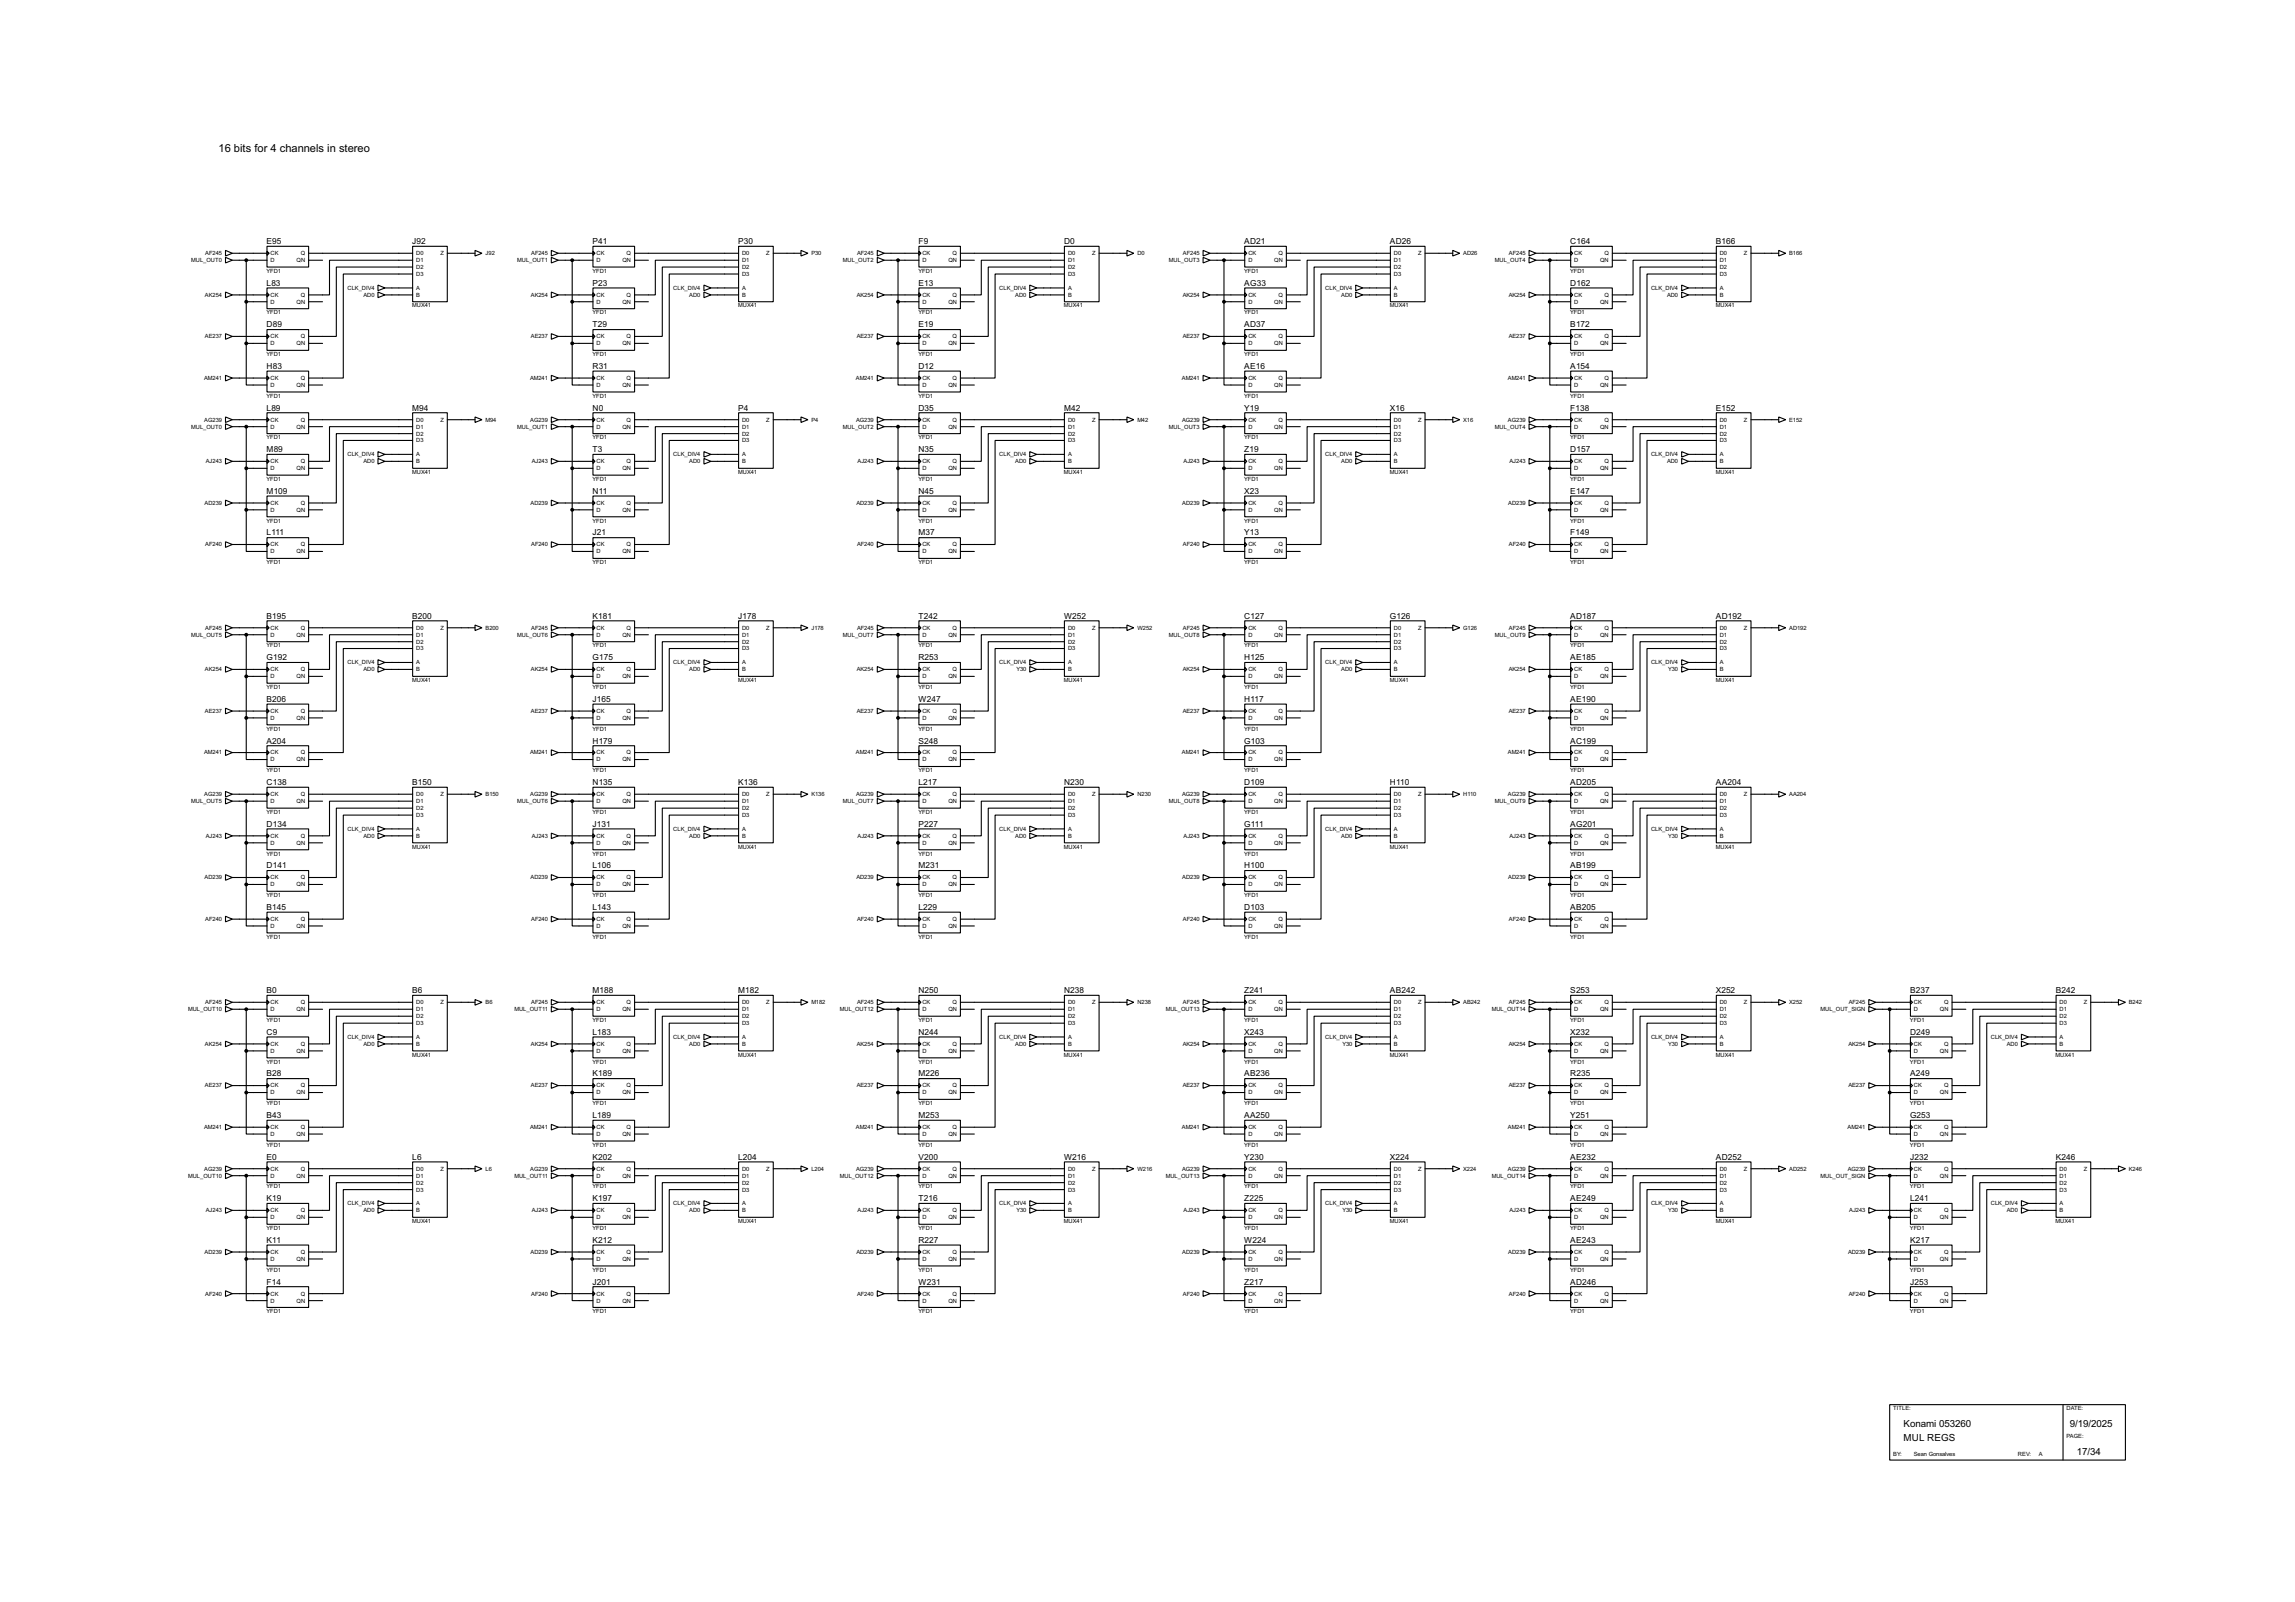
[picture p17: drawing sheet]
<svg xmlns="http://www.w3.org/2000/svg" width="841mm" height="587mm" viewBox="0 0 841 587" stroke-linecap="round" stroke-linejoin="round" font-family="sans-serif">
<defs><g id="words">
<text font-size="4.6" x="80.1" y="55.7">16 bits for 4 channels in stereo</text>
<g font-size="4">
<text x="697.3" y="522.5">Konami 053260</text>
<text x="697.3" y="527.6">MUL REGS</text>
<text x="758.2" y="522.5">9/19/2025</text>
<text x="760.8" y="532.7">17/34</text>
</g>
<g font-size="3.4">
<text x="97.7" y="89.4">E95</text>
<text x="151" y="89.4">J92</text>
<text x="217.1" y="89.4">P41</text>
<text x="270.4" y="89.4">P30</text>
<text x="336.5" y="89.4">F9</text>
<text x="389.8" y="89.4">D0</text>
<text x="455.8" y="89.4">AD21</text>
<text x="509.2" y="89.4">AD26</text>
<text x="575.2" y="89.4">C164</text>
<text x="628.6" y="89.4">B166</text>
<text x="97.7" y="104.7">L83</text>
<text x="217.1" y="104.7">P23</text>
<text x="336.5" y="104.7">E13</text>
<text x="455.8" y="104.7">AG33</text>
<text x="575.2" y="104.7">D162</text>
<text x="97.7" y="119.9">D89</text>
<text x="217.1" y="119.9">T29</text>
<text x="336.5" y="119.9">E19</text>
<text x="455.8" y="119.9">AD37</text>
<text x="575.2" y="119.9">B172</text>
<text x="97.7" y="135.1">H83</text>
<text x="217.1" y="135.1">R31</text>
<text x="336.5" y="135.1">D12</text>
<text x="455.8" y="135.1">AE16</text>
<text x="575.2" y="135.1">A154</text>
<text x="97.7" y="150.3">L89</text>
<text x="151" y="150.3">M94</text>
<text x="217.1" y="150.3">N0</text>
<text x="270.4" y="150.3">P4</text>
<text x="336.5" y="150.3">D35</text>
<text x="389.8" y="150.3">M42</text>
<text x="455.8" y="150.3">Y19</text>
<text x="509.2" y="150.3">X16</text>
<text x="575.2" y="150.3">F138</text>
<text x="628.6" y="150.3">E152</text>
<text x="97.7" y="165.6">M89</text>
<text x="217.1" y="165.6">T3</text>
<text x="336.5" y="165.6">N35</text>
<text x="455.8" y="165.6">Z19</text>
<text x="575.2" y="165.6">D157</text>
<text x="97.7" y="180.9">M109</text>
<text x="217.1" y="180.9">N11</text>
<text x="336.5" y="180.9">N45</text>
<text x="455.8" y="180.9">X23</text>
<text x="575.2" y="180.9">E147</text>
<text x="97.7" y="196.1">L111</text>
<text x="217.1" y="196.1">J21</text>
<text x="336.5" y="196.1">M37</text>
<text x="455.8" y="196.1">Y13</text>
<text x="575.2" y="196.1">F149</text>
<text x="97.7" y="226.6">B195</text>
<text x="151" y="226.6">B200</text>
<text x="217.1" y="226.6">K181</text>
<text x="270.4" y="226.6">J178</text>
<text x="336.5" y="226.6">T242</text>
<text x="389.8" y="226.6">W252</text>
<text x="455.8" y="226.6">C127</text>
<text x="509.2" y="226.6">G126</text>
<text x="575.2" y="226.6">AD187</text>
<text x="628.6" y="226.6">AD192</text>
<text x="97.7" y="241.8">G192</text>
<text x="217.1" y="241.8">G175</text>
<text x="336.5" y="241.8">R253</text>
<text x="455.8" y="241.8">H125</text>
<text x="575.2" y="241.8">AE185</text>
<text x="97.7" y="257.1">B206</text>
<text x="217.1" y="257.1">J165</text>
<text x="336.5" y="257.1">W247</text>
<text x="455.8" y="257.1">H117</text>
<text x="575.2" y="257.1">AE190</text>
<text x="97.7" y="272.3">A204</text>
<text x="217.1" y="272.3">H179</text>
<text x="336.5" y="272.3">S248</text>
<text x="455.8" y="272.3">G103</text>
<text x="575.2" y="272.3">AC199</text>
<text x="97.7" y="287.5">C138</text>
<text x="151" y="287.5">B150</text>
<text x="217.1" y="287.5">N135</text>
<text x="270.4" y="287.5">K136</text>
<text x="336.5" y="287.5">L217</text>
<text x="389.8" y="287.5">N230</text>
<text x="455.8" y="287.5">D109</text>
<text x="509.2" y="287.5">H110</text>
<text x="575.2" y="287.5">AD205</text>
<text x="628.6" y="287.5">AA204</text>
<text x="97.7" y="302.8">D134</text>
<text x="217.1" y="302.8">J131</text>
<text x="336.5" y="302.8">P227</text>
<text x="455.8" y="302.8">G111</text>
<text x="575.2" y="302.8">AG201</text>
<text x="97.7" y="318">D141</text>
<text x="217.1" y="318">L106</text>
<text x="336.5" y="318">M231</text>
<text x="455.8" y="318">H100</text>
<text x="575.2" y="318">AB199</text>
<text x="97.7" y="333.3">B145</text>
<text x="217.1" y="333.3">L143</text>
<text x="336.5" y="333.3">L229</text>
<text x="455.8" y="333.3">D103</text>
<text x="575.2" y="333.3">AB205</text>
<text x="97.7" y="363.7">B0</text>
<text x="151" y="363.7">B6</text>
<text x="217.1" y="363.7">M188</text>
<text x="270.4" y="363.7">M182</text>
<text x="336.5" y="363.7">N250</text>
<text x="389.8" y="363.7">N238</text>
<text x="455.8" y="363.7">Z241</text>
<text x="509.2" y="363.7">AB242</text>
<text x="575.2" y="363.7">S253</text>
<text x="628.6" y="363.7">X252</text>
<text x="699.7" y="363.7">B237</text>
<text x="753" y="363.7">B242</text>
<text x="97.7" y="379">C9</text>
<text x="217.1" y="379">L183</text>
<text x="336.5" y="379">N244</text>
<text x="455.8" y="379">X243</text>
<text x="575.2" y="379">X232</text>
<text x="699.7" y="379">D249</text>
<text x="97.7" y="394.2">B28</text>
<text x="217.1" y="394.2">K189</text>
<text x="336.5" y="394.2">M226</text>
<text x="455.8" y="394.2">AB236</text>
<text x="575.2" y="394.2">R235</text>
<text x="699.7" y="394.2">A249</text>
<text x="97.7" y="409.5">B43</text>
<text x="217.1" y="409.5">L189</text>
<text x="336.5" y="409.5">M253</text>
<text x="455.8" y="409.5">AA250</text>
<text x="575.2" y="409.5">Y251</text>
<text x="699.7" y="409.5">G253</text>
<text x="97.7" y="424.7">E0</text>
<text x="151" y="424.7">L6</text>
<text x="217.1" y="424.7">K202</text>
<text x="270.4" y="424.7">L204</text>
<text x="336.5" y="424.7">V200</text>
<text x="389.8" y="424.7">W216</text>
<text x="455.8" y="424.7">Y230</text>
<text x="509.2" y="424.7">X224</text>
<text x="575.2" y="424.7">AE232</text>
<text x="628.6" y="424.7">AD252</text>
<text x="699.7" y="424.7">J232</text>
<text x="753" y="424.7">K246</text>
<text x="97.7" y="439.9">K19</text>
<text x="217.1" y="439.9">K197</text>
<text x="336.5" y="439.9">T216</text>
<text x="455.8" y="439.9">Z225</text>
<text x="575.2" y="439.9">AE249</text>
<text x="699.7" y="439.9">L241</text>
<text x="97.7" y="455.2">K11</text>
<text x="217.1" y="455.2">K212</text>
<text x="336.5" y="455.2">R227</text>
<text x="455.8" y="455.2">W224</text>
<text x="575.2" y="455.2">AE243</text>
<text x="699.7" y="455.2">K217</text>
<text x="97.7" y="470.4">F14</text>
<text x="217.1" y="470.4">J201</text>
<text x="336.5" y="470.4">W231</text>
<text x="455.8" y="470.4">Z217</text>
<text x="575.2" y="470.4">AD246</text>
<text x="699.7" y="470.4">J253</text>
</g>
<g font-size="2.4">
<text x="70" y="96">MUL_OUT0</text>
<text x="75.2" y="93.5">AF245</text>
<text x="99.1" y="96">D</text>
<text x="99.1" y="93.5">CK</text>
<text x="108.6" y="96">QN</text>
<text x="110.2" y="93.5">Q</text>
<text x="152.5" y="93.5">D0</text>
<text x="152.5" y="96">D1</text>
<text x="161.3" y="93.5">Z</text>
<text x="177.9" y="93.5">J92</text>
<text x="189.4" y="96">MUL_OUT1</text>
<text x="194.6" y="93.5">AF245</text>
<text x="218.5" y="96">D</text>
<text x="218.5" y="93.5">CK</text>
<text x="228" y="96">QN</text>
<text x="229.5" y="93.5">Q</text>
<text x="271.8" y="93.5">D0</text>
<text x="271.8" y="96">D1</text>
<text x="280.7" y="93.5">Z</text>
<text x="297.2" y="93.5">P30</text>
<text x="308.8" y="96">MUL_OUT2</text>
<text x="313.9" y="93.5">AF245</text>
<text x="337.9" y="96">D</text>
<text x="337.9" y="93.5">CK</text>
<text x="347.4" y="96">QN</text>
<text x="348.9" y="93.5">Q</text>
<text x="391.2" y="93.5">D0</text>
<text x="391.2" y="96">D1</text>
<text x="400.1" y="93.5">Z</text>
<text x="416.6" y="93.5">D0</text>
<text x="428.2" y="96">MUL_OUT3</text>
<text x="433.3" y="93.5">AF245</text>
<text x="457.3" y="96">D</text>
<text x="457.3" y="93.5">CK</text>
<text x="466.8" y="96">QN</text>
<text x="468.3" y="93.5">Q</text>
<text x="510.6" y="93.5">D0</text>
<text x="510.6" y="96">D1</text>
<text x="519.5" y="93.5">Z</text>
<text x="536" y="93.5">AD26</text>
<text x="547.6" y="96">MUL_OUT4</text>
<text x="552.7" y="93.5">AF245</text>
<text x="576.6" y="96">D</text>
<text x="576.6" y="93.5">CK</text>
<text x="586.1" y="96">QN</text>
<text x="587.7" y="93.5">Q</text>
<text x="630" y="93.5">D0</text>
<text x="630" y="96">D1</text>
<text x="638.8" y="93.5">Z</text>
<text x="655.4" y="93.5">B166</text>
<text x="97.6" y="99.9">YFD1</text>
<text x="152.5" y="98.5">D2</text>
<text x="152.5" y="101">D3</text>
<text x="217" y="99.9">YFD1</text>
<text x="271.8" y="98.5">D2</text>
<text x="271.8" y="101">D3</text>
<text x="336.4" y="99.9">YFD1</text>
<text x="391.2" y="98.5">D2</text>
<text x="391.2" y="101">D3</text>
<text x="455.8" y="99.9">YFD1</text>
<text x="510.6" y="98.5">D2</text>
<text x="510.6" y="101">D3</text>
<text x="575.2" y="99.9">YFD1</text>
<text x="630" y="98.5">D2</text>
<text x="630" y="101">D3</text>
<text x="127.3" y="106.2">CLK_DIV4</text>
<text x="152.5" y="106.2">A</text>
<text x="246.6" y="106.2">CLK_DIV4</text>
<text x="271.8" y="106.2">A</text>
<text x="366" y="106.2">CLK_DIV4</text>
<text x="391.2" y="106.2">A</text>
<text x="485.4" y="106.2">CLK_DIV4</text>
<text x="510.6" y="106.2">A</text>
<text x="604.8" y="106.2">CLK_DIV4</text>
<text x="630" y="106.2">A</text>
<text x="75.1" y="108.7">AK254</text>
<text x="99.1" y="111.2">D</text>
<text x="99.1" y="108.7">CK</text>
<text x="108.6" y="111.2">QN</text>
<text x="110.2" y="108.7">Q</text>
<text x="133.1" y="108.7">AD0</text>
<text x="151" y="112.6">MUX41</text>
<text x="152.5" y="108.7">B</text>
<text x="194.5" y="108.7">AK254</text>
<text x="218.5" y="111.2">D</text>
<text x="218.5" y="108.7">CK</text>
<text x="228" y="111.2">QN</text>
<text x="229.5" y="108.7">Q</text>
<text x="252.5" y="108.7">AD0</text>
<text x="270.4" y="112.6">MUX41</text>
<text x="271.8" y="108.7">B</text>
<text x="313.8" y="108.7">AK254</text>
<text x="337.9" y="111.2">D</text>
<text x="337.9" y="108.7">CK</text>
<text x="347.4" y="111.2">QN</text>
<text x="348.9" y="108.7">Q</text>
<text x="371.9" y="108.7">AD0</text>
<text x="389.7" y="112.6">MUX41</text>
<text x="391.2" y="108.7">B</text>
<text x="433.2" y="108.7">AK254</text>
<text x="457.3" y="111.2">D</text>
<text x="457.3" y="108.7">CK</text>
<text x="466.8" y="111.2">QN</text>
<text x="468.3" y="108.7">Q</text>
<text x="491.3" y="108.7">AD0</text>
<text x="509.1" y="112.6">MUX41</text>
<text x="510.6" y="108.7">B</text>
<text x="552.6" y="108.7">AK254</text>
<text x="576.6" y="111.2">D</text>
<text x="576.6" y="108.7">CK</text>
<text x="586.1" y="111.2">QN</text>
<text x="587.7" y="108.7">Q</text>
<text x="610.6" y="108.7">AD0</text>
<text x="628.5" y="112.6">MUX41</text>
<text x="630" y="108.7">B</text>
<text x="97.6" y="115.1">YFD1</text>
<text x="217" y="115.1">YFD1</text>
<text x="336.4" y="115.1">YFD1</text>
<text x="455.8" y="115.1">YFD1</text>
<text x="575.2" y="115.1">YFD1</text>
<text x="75.1" y="123.9">AE237</text>
<text x="99.1" y="123.9">CK</text>
<text x="110.2" y="123.9">Q</text>
<text x="194.5" y="123.9">AE237</text>
<text x="218.5" y="123.9">CK</text>
<text x="229.5" y="123.9">Q</text>
<text x="313.8" y="123.9">AE237</text>
<text x="337.9" y="123.9">CK</text>
<text x="348.9" y="123.9">Q</text>
<text x="433.2" y="123.9">AE237</text>
<text x="457.3" y="123.9">CK</text>
<text x="468.3" y="123.9">Q</text>
<text x="552.6" y="123.9">AE237</text>
<text x="576.6" y="123.9">CK</text>
<text x="587.7" y="123.9">Q</text>
<text x="97.6" y="130.4">YFD1</text>
<text x="99.1" y="126.4">D</text>
<text x="108.6" y="126.4">QN</text>
<text x="217" y="130.4">YFD1</text>
<text x="218.5" y="126.4">D</text>
<text x="228" y="126.4">QN</text>
<text x="336.4" y="130.4">YFD1</text>
<text x="337.9" y="126.4">D</text>
<text x="347.4" y="126.4">QN</text>
<text x="455.8" y="130.4">YFD1</text>
<text x="457.3" y="126.4">D</text>
<text x="466.8" y="126.4">QN</text>
<text x="575.2" y="130.4">YFD1</text>
<text x="576.6" y="126.4">D</text>
<text x="586.1" y="126.4">QN</text>
<text x="74.8" y="139.1">AM241</text>
<text x="99.1" y="141.7">D</text>
<text x="99.1" y="139.1">CK</text>
<text x="108.6" y="141.7">QN</text>
<text x="110.2" y="139.1">Q</text>
<text x="194.2" y="139.1">AM241</text>
<text x="218.5" y="141.7">D</text>
<text x="218.5" y="139.1">CK</text>
<text x="228" y="141.7">QN</text>
<text x="229.5" y="139.1">Q</text>
<text x="313.5" y="139.1">AM241</text>
<text x="337.9" y="141.7">D</text>
<text x="337.9" y="139.1">CK</text>
<text x="347.4" y="141.7">QN</text>
<text x="348.9" y="139.1">Q</text>
<text x="432.9" y="139.1">AM241</text>
<text x="457.3" y="141.7">D</text>
<text x="457.3" y="139.1">CK</text>
<text x="466.8" y="141.7">QN</text>
<text x="468.3" y="139.1">Q</text>
<text x="552.3" y="139.1">AM241</text>
<text x="576.6" y="141.7">D</text>
<text x="576.6" y="139.1">CK</text>
<text x="586.1" y="141.7">QN</text>
<text x="587.7" y="139.1">Q</text>
<text x="97.6" y="145.7">YFD1</text>
<text x="217" y="145.7">YFD1</text>
<text x="336.4" y="145.7">YFD1</text>
<text x="455.8" y="145.7">YFD1</text>
<text x="575.2" y="145.7">YFD1</text>
<text x="74.8" y="154.4">AG239</text>
<text x="99.1" y="154.4">CK</text>
<text x="110.2" y="154.4">Q</text>
<text x="152.5" y="154.4">D0</text>
<text x="161.3" y="154.4">Z</text>
<text x="177.9" y="154.4">M94</text>
<text x="194.2" y="154.4">AG239</text>
<text x="218.5" y="154.4">CK</text>
<text x="229.5" y="154.4">Q</text>
<text x="271.8" y="154.4">D0</text>
<text x="280.7" y="154.4">Z</text>
<text x="297.2" y="154.4">P4</text>
<text x="313.6" y="154.4">AG239</text>
<text x="337.9" y="154.4">CK</text>
<text x="348.9" y="154.4">Q</text>
<text x="391.2" y="154.4">D0</text>
<text x="400.1" y="154.4">Z</text>
<text x="416.6" y="154.4">M42</text>
<text x="433" y="154.4">AG239</text>
<text x="457.3" y="154.4">CK</text>
<text x="468.3" y="154.4">Q</text>
<text x="510.6" y="154.4">D0</text>
<text x="519.5" y="154.4">Z</text>
<text x="536" y="154.4">X16</text>
<text x="552.4" y="154.4">AG239</text>
<text x="576.6" y="154.4">CK</text>
<text x="587.7" y="154.4">Q</text>
<text x="630" y="154.4">D0</text>
<text x="638.8" y="154.4">Z</text>
<text x="655.4" y="154.4">E152</text>
<text x="70" y="157">MUL_OUT0</text>
<text x="97.6" y="160.9">YFD1</text>
<text x="99.1" y="157">D</text>
<text x="108.6" y="157">QN</text>
<text x="152.5" y="157">D1</text>
<text x="152.5" y="159.5">D2</text>
<text x="189.4" y="157">MUL_OUT1</text>
<text x="217" y="160.9">YFD1</text>
<text x="218.5" y="157">D</text>
<text x="228" y="157">QN</text>
<text x="271.8" y="157">D1</text>
<text x="271.8" y="159.5">D2</text>
<text x="308.8" y="157">MUL_OUT2</text>
<text x="336.4" y="160.9">YFD1</text>
<text x="337.9" y="157">D</text>
<text x="347.4" y="157">QN</text>
<text x="391.2" y="157">D1</text>
<text x="391.2" y="159.5">D2</text>
<text x="428.2" y="157">MUL_OUT3</text>
<text x="455.8" y="160.9">YFD1</text>
<text x="457.3" y="157">D</text>
<text x="466.8" y="157">QN</text>
<text x="510.6" y="157">D1</text>
<text x="510.6" y="159.5">D2</text>
<text x="547.6" y="157">MUL_OUT4</text>
<text x="575.2" y="160.9">YFD1</text>
<text x="576.6" y="157">D</text>
<text x="586.1" y="157">QN</text>
<text x="630" y="157">D1</text>
<text x="630" y="159.5">D2</text>
<text x="127.3" y="167.1">CLK_DIV4</text>
<text x="152.5" y="167.1">A</text>
<text x="152.5" y="162">D3</text>
<text x="246.6" y="167.1">CLK_DIV4</text>
<text x="271.8" y="167.1">A</text>
<text x="271.8" y="162">D3</text>
<text x="366" y="167.1">CLK_DIV4</text>
<text x="391.2" y="167.1">A</text>
<text x="391.2" y="162">D3</text>
<text x="485.4" y="167.1">CLK_DIV4</text>
<text x="510.6" y="167.1">A</text>
<text x="510.6" y="162">D3</text>
<text x="604.8" y="167.1">CLK_DIV4</text>
<text x="630" y="167.1">A</text>
<text x="630" y="162">D3</text>
<text x="75.4" y="169.7">AJ243</text>
<text x="99.1" y="172.2">D</text>
<text x="99.1" y="169.7">CK</text>
<text x="108.6" y="172.2">QN</text>
<text x="110.2" y="169.7">Q</text>
<text x="133.1" y="169.7">AD0</text>
<text x="151" y="173.6">MUX41</text>
<text x="152.5" y="169.7">B</text>
<text x="194.8" y="169.7">AJ243</text>
<text x="218.5" y="172.2">D</text>
<text x="218.5" y="169.7">CK</text>
<text x="228" y="172.2">QN</text>
<text x="229.5" y="169.7">Q</text>
<text x="252.5" y="169.7">AD0</text>
<text x="270.4" y="173.6">MUX41</text>
<text x="271.8" y="169.7">B</text>
<text x="314.1" y="169.7">AJ243</text>
<text x="337.9" y="172.2">D</text>
<text x="337.9" y="169.7">CK</text>
<text x="347.4" y="172.2">QN</text>
<text x="348.9" y="169.7">Q</text>
<text x="371.9" y="169.7">AD0</text>
<text x="389.7" y="173.6">MUX41</text>
<text x="391.2" y="169.7">B</text>
<text x="433.5" y="169.7">AJ243</text>
<text x="457.3" y="172.2">D</text>
<text x="457.3" y="169.7">CK</text>
<text x="466.8" y="172.2">QN</text>
<text x="468.3" y="169.7">Q</text>
<text x="491.3" y="169.7">AD0</text>
<text x="509.1" y="173.6">MUX41</text>
<text x="510.6" y="169.7">B</text>
<text x="552.9" y="169.7">AJ243</text>
<text x="576.6" y="172.2">D</text>
<text x="576.6" y="169.7">CK</text>
<text x="586.1" y="172.2">QN</text>
<text x="587.7" y="169.7">Q</text>
<text x="610.6" y="169.7">AD0</text>
<text x="628.5" y="173.6">MUX41</text>
<text x="630" y="169.7">B</text>
<text x="97.6" y="176.1">YFD1</text>
<text x="217" y="176.1">YFD1</text>
<text x="336.4" y="176.1">YFD1</text>
<text x="455.8" y="176.1">YFD1</text>
<text x="575.2" y="176.1">YFD1</text>
<text x="74.9" y="184.9">AD239</text>
<text x="99.1" y="184.9">CK</text>
<text x="110.2" y="184.9">Q</text>
<text x="194.3" y="184.9">AD239</text>
<text x="218.5" y="184.9">CK</text>
<text x="229.5" y="184.9">Q</text>
<text x="313.7" y="184.9">AD239</text>
<text x="337.9" y="184.9">CK</text>
<text x="348.9" y="184.9">Q</text>
<text x="433.1" y="184.9">AD239</text>
<text x="457.3" y="184.9">CK</text>
<text x="468.3" y="184.9">Q</text>
<text x="552.5" y="184.9">AD239</text>
<text x="576.6" y="184.9">CK</text>
<text x="587.7" y="184.9">Q</text>
<text x="97.6" y="191.3">YFD1</text>
<text x="99.1" y="187.4">D</text>
<text x="108.6" y="187.4">QN</text>
<text x="217" y="191.3">YFD1</text>
<text x="218.5" y="187.4">D</text>
<text x="228" y="187.4">QN</text>
<text x="336.4" y="191.3">YFD1</text>
<text x="337.9" y="187.4">D</text>
<text x="347.4" y="187.4">QN</text>
<text x="455.8" y="191.3">YFD1</text>
<text x="457.3" y="187.4">D</text>
<text x="466.8" y="187.4">QN</text>
<text x="575.2" y="191.3">YFD1</text>
<text x="576.6" y="187.4">D</text>
<text x="586.1" y="187.4">QN</text>
<text x="75.2" y="200.1">AF240</text>
<text x="99.1" y="202.6">D</text>
<text x="99.1" y="200.1">CK</text>
<text x="108.6" y="202.6">QN</text>
<text x="110.2" y="200.1">Q</text>
<text x="194.6" y="200.1">AF240</text>
<text x="218.5" y="202.6">D</text>
<text x="218.5" y="200.1">CK</text>
<text x="228" y="202.6">QN</text>
<text x="229.5" y="200.1">Q</text>
<text x="313.9" y="200.1">AF240</text>
<text x="337.9" y="202.6">D</text>
<text x="337.9" y="200.1">CK</text>
<text x="347.4" y="202.6">QN</text>
<text x="348.9" y="200.1">Q</text>
<text x="433.3" y="200.1">AF240</text>
<text x="457.3" y="202.6">D</text>
<text x="457.3" y="200.1">CK</text>
<text x="466.8" y="202.6">QN</text>
<text x="468.3" y="200.1">Q</text>
<text x="552.7" y="200.1">AF240</text>
<text x="576.6" y="202.6">D</text>
<text x="576.6" y="200.1">CK</text>
<text x="586.1" y="202.6">QN</text>
<text x="587.7" y="200.1">Q</text>
<text x="97.6" y="206.6">YFD1</text>
<text x="217" y="206.6">YFD1</text>
<text x="336.4" y="206.6">YFD1</text>
<text x="455.8" y="206.6">YFD1</text>
<text x="575.2" y="206.6">YFD1</text>
<text x="70" y="233.2">MUL_OUT5</text>
<text x="75.2" y="230.6">AF245</text>
<text x="99.1" y="233.2">D</text>
<text x="99.1" y="230.6">CK</text>
<text x="108.6" y="233.2">QN</text>
<text x="110.2" y="230.6">Q</text>
<text x="152.5" y="230.6">D0</text>
<text x="152.5" y="233.2">D1</text>
<text x="161.3" y="230.6">Z</text>
<text x="177.9" y="230.6">B200</text>
<text x="189.4" y="233.2">MUL_OUT6</text>
<text x="194.6" y="230.6">AF245</text>
<text x="218.5" y="233.2">D</text>
<text x="218.5" y="230.6">CK</text>
<text x="228" y="233.2">QN</text>
<text x="229.5" y="230.6">Q</text>
<text x="271.8" y="230.6">D0</text>
<text x="271.8" y="233.2">D1</text>
<text x="280.7" y="230.6">Z</text>
<text x="297.2" y="230.6">J178</text>
<text x="308.8" y="233.2">MUL_OUT7</text>
<text x="313.9" y="230.6">AF245</text>
<text x="337.9" y="233.2">D</text>
<text x="337.9" y="230.6">CK</text>
<text x="347.4" y="233.2">QN</text>
<text x="348.9" y="230.6">Q</text>
<text x="391.2" y="230.6">D0</text>
<text x="391.2" y="233.2">D1</text>
<text x="400.1" y="230.6">Z</text>
<text x="416.6" y="230.6">W252</text>
<text x="428.2" y="233.2">MUL_OUT8</text>
<text x="433.3" y="230.6">AF245</text>
<text x="457.3" y="233.2">D</text>
<text x="457.3" y="230.6">CK</text>
<text x="466.8" y="233.2">QN</text>
<text x="468.3" y="230.6">Q</text>
<text x="510.6" y="230.6">D0</text>
<text x="510.6" y="233.2">D1</text>
<text x="519.5" y="230.6">Z</text>
<text x="536" y="230.6">G126</text>
<text x="547.6" y="233.2">MUL_OUT9</text>
<text x="552.7" y="230.6">AF245</text>
<text x="576.6" y="233.2">D</text>
<text x="576.6" y="230.6">CK</text>
<text x="586.1" y="233.2">QN</text>
<text x="587.7" y="230.6">Q</text>
<text x="630" y="230.6">D0</text>
<text x="630" y="233.2">D1</text>
<text x="638.8" y="230.6">Z</text>
<text x="655.4" y="230.6">AD192</text>
<text x="97.6" y="237.1">YFD1</text>
<text x="152.5" y="235.7">D2</text>
<text x="152.5" y="238.2">D3</text>
<text x="217" y="237.1">YFD1</text>
<text x="271.8" y="235.7">D2</text>
<text x="271.8" y="238.2">D3</text>
<text x="336.4" y="237.1">YFD1</text>
<text x="391.2" y="235.7">D2</text>
<text x="391.2" y="238.2">D3</text>
<text x="455.8" y="237.1">YFD1</text>
<text x="510.6" y="235.7">D2</text>
<text x="510.6" y="238.2">D3</text>
<text x="575.2" y="237.1">YFD1</text>
<text x="630" y="235.7">D2</text>
<text x="630" y="238.2">D3</text>
<text x="75.1" y="245.9">AK254</text>
<text x="99.1" y="245.9">CK</text>
<text x="110.2" y="245.9">Q</text>
<text x="127.3" y="243.3">CLK_DIV4</text>
<text x="133.1" y="245.9">AD0</text>
<text x="152.5" y="243.3">A</text>
<text x="152.5" y="245.9">B</text>
<text x="194.5" y="245.9">AK254</text>
<text x="218.5" y="245.9">CK</text>
<text x="229.5" y="245.9">Q</text>
<text x="246.6" y="243.3">CLK_DIV4</text>
<text x="252.5" y="245.9">AD0</text>
<text x="271.8" y="243.3">A</text>
<text x="271.8" y="245.9">B</text>
<text x="313.8" y="245.9">AK254</text>
<text x="337.9" y="245.9">CK</text>
<text x="348.9" y="245.9">Q</text>
<text x="366" y="243.3">CLK_DIV4</text>
<text x="372.3" y="245.9">Y30</text>
<text x="391.2" y="243.3">A</text>
<text x="391.2" y="245.9">B</text>
<text x="433.2" y="245.9">AK254</text>
<text x="457.3" y="245.9">CK</text>
<text x="468.3" y="245.9">Q</text>
<text x="485.4" y="243.3">CLK_DIV4</text>
<text x="491.3" y="245.9">AD0</text>
<text x="510.6" y="243.3">A</text>
<text x="510.6" y="245.9">B</text>
<text x="552.6" y="245.9">AK254</text>
<text x="576.6" y="245.9">CK</text>
<text x="587.7" y="245.9">Q</text>
<text x="604.8" y="243.3">CLK_DIV4</text>
<text x="611.1" y="245.9">Y30</text>
<text x="630" y="243.3">A</text>
<text x="630" y="245.9">B</text>
<text x="99.1" y="248.4">D</text>
<text x="108.6" y="248.4">QN</text>
<text x="151" y="249.8">MUX41</text>
<text x="218.5" y="248.4">D</text>
<text x="228" y="248.4">QN</text>
<text x="270.4" y="249.8">MUX41</text>
<text x="337.9" y="248.4">D</text>
<text x="347.4" y="248.4">QN</text>
<text x="389.7" y="249.8">MUX41</text>
<text x="457.3" y="248.4">D</text>
<text x="466.8" y="248.4">QN</text>
<text x="509.1" y="249.8">MUX41</text>
<text x="576.6" y="248.4">D</text>
<text x="586.1" y="248.4">QN</text>
<text x="628.5" y="249.8">MUX41</text>
<text x="97.6" y="252.3">YFD1</text>
<text x="217" y="252.3">YFD1</text>
<text x="336.4" y="252.3">YFD1</text>
<text x="455.8" y="252.3">YFD1</text>
<text x="575.2" y="252.3">YFD1</text>
<text x="75.1" y="261.1">AE237</text>
<text x="99.1" y="263.6">D</text>
<text x="99.1" y="261.1">CK</text>
<text x="108.6" y="263.6">QN</text>
<text x="110.2" y="261.1">Q</text>
<text x="194.5" y="261.1">AE237</text>
<text x="218.5" y="263.6">D</text>
<text x="218.5" y="261.1">CK</text>
<text x="228" y="263.6">QN</text>
<text x="229.5" y="261.1">Q</text>
<text x="313.8" y="261.1">AE237</text>
<text x="337.9" y="263.6">D</text>
<text x="337.9" y="261.1">CK</text>
<text x="347.4" y="263.6">QN</text>
<text x="348.9" y="261.1">Q</text>
<text x="433.2" y="261.1">AE237</text>
<text x="457.3" y="263.6">D</text>
<text x="457.3" y="261.1">CK</text>
<text x="466.8" y="263.6">QN</text>
<text x="468.3" y="261.1">Q</text>
<text x="552.6" y="261.1">AE237</text>
<text x="576.6" y="263.6">D</text>
<text x="576.6" y="261.1">CK</text>
<text x="586.1" y="263.6">QN</text>
<text x="587.7" y="261.1">Q</text>
<text x="97.6" y="267.6">YFD1</text>
<text x="217" y="267.6">YFD1</text>
<text x="336.4" y="267.6">YFD1</text>
<text x="455.8" y="267.6">YFD1</text>
<text x="575.2" y="267.6">YFD1</text>
<text x="74.8" y="276.3">AM241</text>
<text x="99.1" y="278.9">D</text>
<text x="99.1" y="276.3">CK</text>
<text x="108.6" y="278.9">QN</text>
<text x="110.2" y="276.3">Q</text>
<text x="194.2" y="276.3">AM241</text>
<text x="218.5" y="278.9">D</text>
<text x="218.5" y="276.3">CK</text>
<text x="228" y="278.9">QN</text>
<text x="229.5" y="276.3">Q</text>
<text x="313.5" y="276.3">AM241</text>
<text x="337.9" y="278.9">D</text>
<text x="337.9" y="276.3">CK</text>
<text x="347.4" y="278.9">QN</text>
<text x="348.9" y="276.3">Q</text>
<text x="432.9" y="276.3">AM241</text>
<text x="457.3" y="278.9">D</text>
<text x="457.3" y="276.3">CK</text>
<text x="466.8" y="278.9">QN</text>
<text x="468.3" y="276.3">Q</text>
<text x="552.3" y="276.3">AM241</text>
<text x="576.6" y="278.9">D</text>
<text x="576.6" y="276.3">CK</text>
<text x="586.1" y="278.9">QN</text>
<text x="587.7" y="276.3">Q</text>
<text x="97.6" y="282.8">YFD1</text>
<text x="217" y="282.8">YFD1</text>
<text x="336.4" y="282.8">YFD1</text>
<text x="455.8" y="282.8">YFD1</text>
<text x="575.2" y="282.8">YFD1</text>
<text x="74.8" y="291.6">AG239</text>
<text x="99.1" y="291.6">CK</text>
<text x="110.2" y="291.6">Q</text>
<text x="152.5" y="291.6">D0</text>
<text x="161.3" y="291.6">Z</text>
<text x="177.9" y="291.6">B150</text>
<text x="194.2" y="291.6">AG239</text>
<text x="218.5" y="291.6">CK</text>
<text x="229.5" y="291.6">Q</text>
<text x="271.8" y="291.6">D0</text>
<text x="280.7" y="291.6">Z</text>
<text x="297.2" y="291.6">K136</text>
<text x="313.6" y="291.6">AG239</text>
<text x="337.9" y="291.6">CK</text>
<text x="348.9" y="291.6">Q</text>
<text x="391.2" y="291.6">D0</text>
<text x="400.1" y="291.6">Z</text>
<text x="416.6" y="291.6">N230</text>
<text x="433" y="291.6">AG239</text>
<text x="457.3" y="291.6">CK</text>
<text x="468.3" y="291.6">Q</text>
<text x="510.6" y="291.6">D0</text>
<text x="519.5" y="291.6">Z</text>
<text x="536" y="291.6">H110</text>
<text x="552.4" y="291.6">AG239</text>
<text x="576.6" y="291.6">CK</text>
<text x="587.7" y="291.6">Q</text>
<text x="630" y="291.6">D0</text>
<text x="638.8" y="291.6">Z</text>
<text x="655.4" y="291.6">AA204</text>
<text x="70" y="294.1">MUL_OUT5</text>
<text x="97.6" y="298.1">YFD1</text>
<text x="99.1" y="294.1">D</text>
<text x="108.6" y="294.1">QN</text>
<text x="152.5" y="294.1">D1</text>
<text x="152.5" y="296.7">D2</text>
<text x="152.5" y="299.2">D3</text>
<text x="189.4" y="294.1">MUL_OUT6</text>
<text x="217" y="298.1">YFD1</text>
<text x="218.5" y="294.1">D</text>
<text x="228" y="294.1">QN</text>
<text x="271.8" y="294.1">D1</text>
<text x="271.8" y="296.7">D2</text>
<text x="271.8" y="299.2">D3</text>
<text x="308.8" y="294.1">MUL_OUT7</text>
<text x="336.4" y="298.1">YFD1</text>
<text x="337.9" y="294.1">D</text>
<text x="347.4" y="294.1">QN</text>
<text x="391.2" y="294.1">D1</text>
<text x="391.2" y="296.7">D2</text>
<text x="391.2" y="299.2">D3</text>
<text x="428.2" y="294.1">MUL_OUT8</text>
<text x="455.8" y="298.1">YFD1</text>
<text x="457.3" y="294.1">D</text>
<text x="466.8" y="294.1">QN</text>
<text x="510.6" y="294.1">D1</text>
<text x="510.6" y="296.7">D2</text>
<text x="510.6" y="299.2">D3</text>
<text x="547.6" y="294.1">MUL_OUT9</text>
<text x="575.2" y="298.1">YFD1</text>
<text x="576.6" y="294.1">D</text>
<text x="586.1" y="294.1">QN</text>
<text x="630" y="294.1">D1</text>
<text x="630" y="296.7">D2</text>
<text x="630" y="299.2">D3</text>
<text x="127.3" y="304.3">CLK_DIV4</text>
<text x="152.5" y="304.3">A</text>
<text x="246.6" y="304.3">CLK_DIV4</text>
<text x="271.8" y="304.3">A</text>
<text x="366" y="304.3">CLK_DIV4</text>
<text x="391.2" y="304.3">A</text>
<text x="485.4" y="304.3">CLK_DIV4</text>
<text x="510.6" y="304.3">A</text>
<text x="604.8" y="304.3">CLK_DIV4</text>
<text x="630" y="304.3">A</text>
<text x="75.4" y="306.8">AJ243</text>
<text x="99.1" y="309.4">D</text>
<text x="99.1" y="306.8">CK</text>
<text x="108.6" y="309.4">QN</text>
<text x="110.2" y="306.8">Q</text>
<text x="133.1" y="306.8">AD0</text>
<text x="151" y="310.8">MUX41</text>
<text x="152.5" y="306.8">B</text>
<text x="194.8" y="306.8">AJ243</text>
<text x="218.5" y="309.4">D</text>
<text x="218.5" y="306.8">CK</text>
<text x="228" y="309.4">QN</text>
<text x="229.5" y="306.8">Q</text>
<text x="252.5" y="306.8">AD0</text>
<text x="270.4" y="310.8">MUX41</text>
<text x="271.8" y="306.8">B</text>
<text x="314.1" y="306.8">AJ243</text>
<text x="337.9" y="309.4">D</text>
<text x="337.9" y="306.8">CK</text>
<text x="347.4" y="309.4">QN</text>
<text x="348.9" y="306.8">Q</text>
<text x="371.9" y="306.8">AD0</text>
<text x="389.7" y="310.8">MUX41</text>
<text x="391.2" y="306.8">B</text>
<text x="433.5" y="306.8">AJ243</text>
<text x="457.3" y="309.4">D</text>
<text x="457.3" y="306.8">CK</text>
<text x="466.8" y="309.4">QN</text>
<text x="468.3" y="306.8">Q</text>
<text x="491.3" y="306.8">AD0</text>
<text x="509.1" y="310.8">MUX41</text>
<text x="510.6" y="306.8">B</text>
<text x="552.9" y="306.8">AJ243</text>
<text x="576.6" y="309.4">D</text>
<text x="576.6" y="306.8">CK</text>
<text x="586.1" y="309.4">QN</text>
<text x="587.7" y="306.8">Q</text>
<text x="611.1" y="306.8">Y30</text>
<text x="628.5" y="310.8">MUX41</text>
<text x="630" y="306.8">B</text>
<text x="97.6" y="313.3">YFD1</text>
<text x="217" y="313.3">YFD1</text>
<text x="336.4" y="313.3">YFD1</text>
<text x="455.8" y="313.3">YFD1</text>
<text x="575.2" y="313.3">YFD1</text>
<text x="74.9" y="322.1">AD239</text>
<text x="99.1" y="322.1">CK</text>
<text x="110.2" y="322.1">Q</text>
<text x="194.3" y="322.1">AD239</text>
<text x="218.5" y="322.1">CK</text>
<text x="229.5" y="322.1">Q</text>
<text x="313.7" y="322.1">AD239</text>
<text x="337.9" y="322.1">CK</text>
<text x="348.9" y="322.1">Q</text>
<text x="433.1" y="322.1">AD239</text>
<text x="457.3" y="322.1">CK</text>
<text x="468.3" y="322.1">Q</text>
<text x="552.5" y="322.1">AD239</text>
<text x="576.6" y="322.1">CK</text>
<text x="587.7" y="322.1">Q</text>
<text x="97.6" y="328.5">YFD1</text>
<text x="99.1" y="324.6">D</text>
<text x="108.6" y="324.6">QN</text>
<text x="217" y="328.5">YFD1</text>
<text x="218.5" y="324.6">D</text>
<text x="228" y="324.6">QN</text>
<text x="336.4" y="328.5">YFD1</text>
<text x="337.9" y="324.6">D</text>
<text x="347.4" y="324.6">QN</text>
<text x="455.8" y="328.5">YFD1</text>
<text x="457.3" y="324.6">D</text>
<text x="466.8" y="324.6">QN</text>
<text x="575.2" y="328.5">YFD1</text>
<text x="576.6" y="324.6">D</text>
<text x="586.1" y="324.6">QN</text>
<text x="75.2" y="337.3">AF240</text>
<text x="99.1" y="339.8">D</text>
<text x="99.1" y="337.3">CK</text>
<text x="108.6" y="339.8">QN</text>
<text x="110.2" y="337.3">Q</text>
<text x="194.6" y="337.3">AF240</text>
<text x="218.5" y="339.8">D</text>
<text x="218.5" y="337.3">CK</text>
<text x="228" y="339.8">QN</text>
<text x="229.5" y="337.3">Q</text>
<text x="313.9" y="337.3">AF240</text>
<text x="337.9" y="339.8">D</text>
<text x="337.9" y="337.3">CK</text>
<text x="347.4" y="339.8">QN</text>
<text x="348.9" y="337.3">Q</text>
<text x="433.3" y="337.3">AF240</text>
<text x="457.3" y="339.8">D</text>
<text x="457.3" y="337.3">CK</text>
<text x="466.8" y="339.8">QN</text>
<text x="468.3" y="337.3">Q</text>
<text x="552.7" y="337.3">AF240</text>
<text x="576.6" y="339.8">D</text>
<text x="576.6" y="337.3">CK</text>
<text x="586.1" y="339.8">QN</text>
<text x="587.7" y="337.3">Q</text>
<text x="97.6" y="343.8">YFD1</text>
<text x="217" y="343.8">YFD1</text>
<text x="336.4" y="343.8">YFD1</text>
<text x="455.8" y="343.8">YFD1</text>
<text x="575.2" y="343.8">YFD1</text>
<text x="68.9" y="370.3">MUL_OUT10</text>
<text x="75.2" y="367.8">AF245</text>
<text x="99.1" y="370.3">D</text>
<text x="99.1" y="367.8">CK</text>
<text x="108.6" y="370.3">QN</text>
<text x="110.2" y="367.8">Q</text>
<text x="152.5" y="367.8">D0</text>
<text x="152.5" y="370.3">D1</text>
<text x="161.3" y="367.8">Z</text>
<text x="177.9" y="367.8">B6</text>
<text x="188.4" y="370.3">MUL_OUT11</text>
<text x="194.6" y="367.8">AF245</text>
<text x="218.5" y="370.3">D</text>
<text x="218.5" y="367.8">CK</text>
<text x="228" y="370.3">QN</text>
<text x="229.5" y="367.8">Q</text>
<text x="271.8" y="367.8">D0</text>
<text x="271.8" y="370.3">D1</text>
<text x="280.7" y="367.8">Z</text>
<text x="297.2" y="367.8">M182</text>
<text x="307.6" y="370.3">MUL_OUT12</text>
<text x="313.9" y="367.8">AF245</text>
<text x="337.9" y="370.3">D</text>
<text x="337.9" y="367.8">CK</text>
<text x="347.4" y="370.3">QN</text>
<text x="348.9" y="367.8">Q</text>
<text x="391.2" y="367.8">D0</text>
<text x="391.2" y="370.3">D1</text>
<text x="400.1" y="367.8">Z</text>
<text x="416.6" y="367.8">N238</text>
<text x="427" y="370.3">MUL_OUT13</text>
<text x="433.3" y="367.8">AF245</text>
<text x="457.3" y="370.3">D</text>
<text x="457.3" y="367.8">CK</text>
<text x="466.8" y="370.3">QN</text>
<text x="468.3" y="367.8">Q</text>
<text x="510.6" y="367.8">D0</text>
<text x="510.6" y="370.3">D1</text>
<text x="519.5" y="367.8">Z</text>
<text x="536" y="367.8">AB242</text>
<text x="546.4" y="370.3">MUL_OUT14</text>
<text x="552.7" y="367.8">AF245</text>
<text x="576.6" y="370.3">D</text>
<text x="576.6" y="367.8">CK</text>
<text x="586.1" y="370.3">QN</text>
<text x="587.7" y="367.8">Q</text>
<text x="630" y="367.8">D0</text>
<text x="630" y="370.3">D1</text>
<text x="638.8" y="367.8">Z</text>
<text x="655.4" y="367.8">X252</text>
<text x="666.9" y="370.3">MUL_OUT_SIGN</text>
<text x="677.2" y="367.8">AF245</text>
<text x="701.1" y="370.3">D</text>
<text x="701.1" y="367.8">CK</text>
<text x="710.6" y="370.3">QN</text>
<text x="712.1" y="367.8">Q</text>
<text x="754.4" y="367.8">D0</text>
<text x="754.4" y="370.3">D1</text>
<text x="763.3" y="367.8">Z</text>
<text x="779.8" y="367.8">B242</text>
<text x="97.6" y="374.3">YFD1</text>
<text x="152.5" y="372.9">D2</text>
<text x="152.5" y="375.4">D3</text>
<text x="217" y="374.3">YFD1</text>
<text x="271.8" y="372.9">D2</text>
<text x="271.8" y="375.4">D3</text>
<text x="336.4" y="374.3">YFD1</text>
<text x="391.2" y="372.9">D2</text>
<text x="391.2" y="375.4">D3</text>
<text x="455.8" y="374.3">YFD1</text>
<text x="510.6" y="372.9">D2</text>
<text x="510.6" y="375.4">D3</text>
<text x="575.2" y="374.3">YFD1</text>
<text x="630" y="372.9">D2</text>
<text x="630" y="375.4">D3</text>
<text x="699.6" y="374.3">YFD1</text>
<text x="754.4" y="372.9">D2</text>
<text x="754.4" y="375.4">D3</text>
<text x="75.1" y="383">AK254</text>
<text x="99.1" y="383">CK</text>
<text x="110.2" y="383">Q</text>
<text x="127.3" y="380.5">CLK_DIV4</text>
<text x="133.1" y="383">AD0</text>
<text x="152.5" y="380.5">A</text>
<text x="152.5" y="383">B</text>
<text x="194.5" y="383">AK254</text>
<text x="218.5" y="383">CK</text>
<text x="229.5" y="383">Q</text>
<text x="246.6" y="380.5">CLK_DIV4</text>
<text x="252.5" y="383">AD0</text>
<text x="271.8" y="380.5">A</text>
<text x="271.8" y="383">B</text>
<text x="313.8" y="383">AK254</text>
<text x="337.9" y="383">CK</text>
<text x="348.9" y="383">Q</text>
<text x="366" y="380.5">CLK_DIV4</text>
<text x="371.9" y="383">AD0</text>
<text x="391.2" y="380.5">A</text>
<text x="391.2" y="383">B</text>
<text x="433.2" y="383">AK254</text>
<text x="457.3" y="383">CK</text>
<text x="468.3" y="383">Q</text>
<text x="485.4" y="380.5">CLK_DIV4</text>
<text x="491.7" y="383">Y30</text>
<text x="510.6" y="380.5">A</text>
<text x="510.6" y="383">B</text>
<text x="552.6" y="383">AK254</text>
<text x="576.6" y="383">CK</text>
<text x="587.7" y="383">Q</text>
<text x="604.8" y="380.5">CLK_DIV4</text>
<text x="611.1" y="383">Y30</text>
<text x="630" y="380.5">A</text>
<text x="630" y="383">B</text>
<text x="677.1" y="383">AK254</text>
<text x="701.1" y="383">CK</text>
<text x="712.1" y="383">Q</text>
<text x="729.2" y="380.5">CLK_DIV4</text>
<text x="735.1" y="383">AD0</text>
<text x="754.4" y="380.5">A</text>
<text x="754.4" y="383">B</text>
<text x="97.6" y="389.5">YFD1</text>
<text x="99.1" y="385.6">D</text>
<text x="108.6" y="385.6">QN</text>
<text x="151" y="387">MUX41</text>
<text x="217" y="389.5">YFD1</text>
<text x="218.5" y="385.6">D</text>
<text x="228" y="385.6">QN</text>
<text x="270.4" y="387">MUX41</text>
<text x="336.4" y="389.5">YFD1</text>
<text x="337.9" y="385.6">D</text>
<text x="347.4" y="385.6">QN</text>
<text x="389.7" y="387">MUX41</text>
<text x="455.8" y="389.5">YFD1</text>
<text x="457.3" y="385.6">D</text>
<text x="466.8" y="385.6">QN</text>
<text x="509.1" y="387">MUX41</text>
<text x="575.2" y="389.5">YFD1</text>
<text x="576.6" y="385.6">D</text>
<text x="586.1" y="385.6">QN</text>
<text x="628.5" y="387">MUX41</text>
<text x="699.6" y="389.5">YFD1</text>
<text x="701.1" y="385.6">D</text>
<text x="710.6" y="385.6">QN</text>
<text x="753" y="387">MUX41</text>
<text x="75.1" y="398.3">AE237</text>
<text x="99.1" y="400.8">D</text>
<text x="99.1" y="398.3">CK</text>
<text x="108.6" y="400.8">QN</text>
<text x="110.2" y="398.3">Q</text>
<text x="194.5" y="398.3">AE237</text>
<text x="218.5" y="400.8">D</text>
<text x="218.5" y="398.3">CK</text>
<text x="228" y="400.8">QN</text>
<text x="229.5" y="398.3">Q</text>
<text x="313.8" y="398.3">AE237</text>
<text x="337.9" y="400.8">D</text>
<text x="337.9" y="398.3">CK</text>
<text x="347.4" y="400.8">QN</text>
<text x="348.9" y="398.3">Q</text>
<text x="433.2" y="398.3">AE237</text>
<text x="457.3" y="400.8">D</text>
<text x="457.3" y="398.3">CK</text>
<text x="466.8" y="400.8">QN</text>
<text x="468.3" y="398.3">Q</text>
<text x="552.6" y="398.3">AE237</text>
<text x="576.6" y="400.8">D</text>
<text x="576.6" y="398.3">CK</text>
<text x="586.1" y="400.8">QN</text>
<text x="587.7" y="398.3">Q</text>
<text x="677.1" y="398.3">AE237</text>
<text x="701.1" y="400.8">D</text>
<text x="701.1" y="398.3">CK</text>
<text x="710.6" y="400.8">QN</text>
<text x="712.1" y="398.3">Q</text>
<text x="97.6" y="404.7">YFD1</text>
<text x="217" y="404.7">YFD1</text>
<text x="336.4" y="404.7">YFD1</text>
<text x="455.8" y="404.7">YFD1</text>
<text x="575.2" y="404.7">YFD1</text>
<text x="699.6" y="404.7">YFD1</text>
<text x="74.8" y="413.5">AM241</text>
<text x="99.1" y="413.5">CK</text>
<text x="110.2" y="413.5">Q</text>
<text x="194.2" y="413.5">AM241</text>
<text x="218.5" y="413.5">CK</text>
<text x="229.5" y="413.5">Q</text>
<text x="313.5" y="413.5">AM241</text>
<text x="337.9" y="413.5">CK</text>
<text x="348.9" y="413.5">Q</text>
<text x="432.9" y="413.5">AM241</text>
<text x="457.3" y="413.5">CK</text>
<text x="468.3" y="413.5">Q</text>
<text x="552.3" y="413.5">AM241</text>
<text x="576.6" y="413.5">CK</text>
<text x="587.7" y="413.5">Q</text>
<text x="676.8" y="413.5">AM241</text>
<text x="701.1" y="413.5">CK</text>
<text x="712.1" y="413.5">Q</text>
<text x="97.6" y="420">YFD1</text>
<text x="99.1" y="416">D</text>
<text x="108.6" y="416">QN</text>
<text x="217" y="420">YFD1</text>
<text x="218.5" y="416">D</text>
<text x="228" y="416">QN</text>
<text x="336.4" y="420">YFD1</text>
<text x="337.9" y="416">D</text>
<text x="347.4" y="416">QN</text>
<text x="455.8" y="420">YFD1</text>
<text x="457.3" y="416">D</text>
<text x="466.8" y="416">QN</text>
<text x="575.2" y="420">YFD1</text>
<text x="576.6" y="416">D</text>
<text x="586.1" y="416">QN</text>
<text x="699.6" y="420">YFD1</text>
<text x="701.1" y="416">D</text>
<text x="710.6" y="416">QN</text>
<text x="68.9" y="431.3">MUL_OUT10</text>
<text x="74.8" y="428.7">AG239</text>
<text x="99.1" y="431.3">D</text>
<text x="99.1" y="428.7">CK</text>
<text x="108.6" y="431.3">QN</text>
<text x="110.2" y="428.7">Q</text>
<text x="152.5" y="428.7">D0</text>
<text x="152.5" y="431.3">D1</text>
<text x="161.3" y="428.7">Z</text>
<text x="177.9" y="428.7">L6</text>
<text x="188.4" y="431.3">MUL_OUT11</text>
<text x="194.2" y="428.7">AG239</text>
<text x="218.5" y="431.3">D</text>
<text x="218.5" y="428.7">CK</text>
<text x="228" y="431.3">QN</text>
<text x="229.5" y="428.7">Q</text>
<text x="271.8" y="428.7">D0</text>
<text x="271.8" y="431.3">D1</text>
<text x="280.7" y="428.7">Z</text>
<text x="297.2" y="428.7">L204</text>
<text x="307.6" y="431.3">MUL_OUT12</text>
<text x="313.6" y="428.7">AG239</text>
<text x="337.9" y="431.3">D</text>
<text x="337.9" y="428.7">CK</text>
<text x="347.4" y="431.3">QN</text>
<text x="348.9" y="428.7">Q</text>
<text x="391.2" y="428.7">D0</text>
<text x="391.2" y="431.3">D1</text>
<text x="400.1" y="428.7">Z</text>
<text x="416.6" y="428.7">W216</text>
<text x="427" y="431.3">MUL_OUT13</text>
<text x="433" y="428.7">AG239</text>
<text x="457.3" y="431.3">D</text>
<text x="457.3" y="428.7">CK</text>
<text x="466.8" y="431.3">QN</text>
<text x="468.3" y="428.7">Q</text>
<text x="510.6" y="428.7">D0</text>
<text x="510.6" y="431.3">D1</text>
<text x="519.5" y="428.7">Z</text>
<text x="536" y="428.7">X224</text>
<text x="546.4" y="431.3">MUL_OUT14</text>
<text x="552.4" y="428.7">AG239</text>
<text x="576.6" y="431.3">D</text>
<text x="576.6" y="428.7">CK</text>
<text x="586.1" y="431.3">QN</text>
<text x="587.7" y="428.7">Q</text>
<text x="630" y="428.7">D0</text>
<text x="630" y="431.3">D1</text>
<text x="638.8" y="428.7">Z</text>
<text x="655.4" y="428.7">AD252</text>
<text x="666.9" y="431.3">MUL_OUT_SIGN</text>
<text x="676.8" y="428.7">AG239</text>
<text x="701.1" y="431.3">D</text>
<text x="701.1" y="428.7">CK</text>
<text x="710.6" y="431.3">QN</text>
<text x="712.1" y="428.7">Q</text>
<text x="754.4" y="428.7">D0</text>
<text x="754.4" y="431.3">D1</text>
<text x="763.3" y="428.7">Z</text>
<text x="779.8" y="428.7">K246</text>
<text x="97.6" y="435.2">YFD1</text>
<text x="152.5" y="433.8">D2</text>
<text x="152.5" y="436.4">D3</text>
<text x="217" y="435.2">YFD1</text>
<text x="271.8" y="433.8">D2</text>
<text x="271.8" y="436.4">D3</text>
<text x="336.4" y="435.2">YFD1</text>
<text x="391.2" y="433.8">D2</text>
<text x="391.2" y="436.4">D3</text>
<text x="455.8" y="435.2">YFD1</text>
<text x="510.6" y="433.8">D2</text>
<text x="510.6" y="436.4">D3</text>
<text x="575.2" y="435.2">YFD1</text>
<text x="630" y="433.8">D2</text>
<text x="630" y="436.4">D3</text>
<text x="699.6" y="435.2">YFD1</text>
<text x="754.4" y="433.8">D2</text>
<text x="754.4" y="436.4">D3</text>
<text x="75.4" y="444">AJ243</text>
<text x="99.1" y="444">CK</text>
<text x="110.2" y="444">Q</text>
<text x="127.3" y="441.4">CLK_DIV4</text>
<text x="133.1" y="444">AD0</text>
<text x="152.5" y="441.4">A</text>
<text x="152.5" y="444">B</text>
<text x="194.8" y="444">AJ243</text>
<text x="218.5" y="444">CK</text>
<text x="229.5" y="444">Q</text>
<text x="246.6" y="441.4">CLK_DIV4</text>
<text x="252.5" y="444">AD0</text>
<text x="271.8" y="441.4">A</text>
<text x="271.8" y="444">B</text>
<text x="314.1" y="444">AJ243</text>
<text x="337.9" y="444">CK</text>
<text x="348.9" y="444">Q</text>
<text x="366" y="441.4">CLK_DIV4</text>
<text x="372.3" y="444">Y30</text>
<text x="391.2" y="441.4">A</text>
<text x="391.2" y="444">B</text>
<text x="433.5" y="444">AJ243</text>
<text x="457.3" y="444">CK</text>
<text x="468.3" y="444">Q</text>
<text x="485.4" y="441.4">CLK_DIV4</text>
<text x="491.7" y="444">Y30</text>
<text x="510.6" y="441.4">A</text>
<text x="510.6" y="444">B</text>
<text x="552.9" y="444">AJ243</text>
<text x="576.6" y="444">CK</text>
<text x="587.7" y="444">Q</text>
<text x="604.8" y="441.4">CLK_DIV4</text>
<text x="611.1" y="444">Y30</text>
<text x="630" y="441.4">A</text>
<text x="630" y="444">B</text>
<text x="677.4" y="444">AJ243</text>
<text x="701.1" y="444">CK</text>
<text x="712.1" y="444">Q</text>
<text x="729.2" y="441.4">CLK_DIV4</text>
<text x="735.1" y="444">AD0</text>
<text x="754.4" y="441.4">A</text>
<text x="754.4" y="444">B</text>
<text x="99.1" y="446.5">D</text>
<text x="108.6" y="446.5">QN</text>
<text x="151" y="447.9">MUX41</text>
<text x="218.5" y="446.5">D</text>
<text x="228" y="446.5">QN</text>
<text x="270.4" y="447.9">MUX41</text>
<text x="337.9" y="446.5">D</text>
<text x="347.4" y="446.5">QN</text>
<text x="389.7" y="447.9">MUX41</text>
<text x="457.3" y="446.5">D</text>
<text x="466.8" y="446.5">QN</text>
<text x="509.1" y="447.9">MUX41</text>
<text x="576.6" y="446.5">D</text>
<text x="586.1" y="446.5">QN</text>
<text x="628.5" y="447.9">MUX41</text>
<text x="701.1" y="446.5">D</text>
<text x="710.6" y="446.5">QN</text>
<text x="753" y="447.9">MUX41</text>
<text x="97.6" y="450.5">YFD1</text>
<text x="217" y="450.5">YFD1</text>
<text x="336.4" y="450.5">YFD1</text>
<text x="455.8" y="450.5">YFD1</text>
<text x="575.2" y="450.5">YFD1</text>
<text x="699.6" y="450.5">YFD1</text>
<text x="74.9" y="459.2">AD239</text>
<text x="99.1" y="461.8">D</text>
<text x="99.1" y="459.2">CK</text>
<text x="108.6" y="461.8">QN</text>
<text x="110.2" y="459.2">Q</text>
<text x="194.3" y="459.2">AD239</text>
<text x="218.5" y="461.8">D</text>
<text x="218.5" y="459.2">CK</text>
<text x="228" y="461.8">QN</text>
<text x="229.5" y="459.2">Q</text>
<text x="313.7" y="459.2">AD239</text>
<text x="337.9" y="461.8">D</text>
<text x="337.9" y="459.2">CK</text>
<text x="347.4" y="461.8">QN</text>
<text x="348.9" y="459.2">Q</text>
<text x="433.1" y="459.2">AD239</text>
<text x="457.3" y="461.8">D</text>
<text x="457.3" y="459.2">CK</text>
<text x="466.8" y="461.8">QN</text>
<text x="468.3" y="459.2">Q</text>
<text x="552.5" y="459.2">AD239</text>
<text x="576.6" y="461.8">D</text>
<text x="576.6" y="459.2">CK</text>
<text x="586.1" y="461.8">QN</text>
<text x="587.7" y="459.2">Q</text>
<text x="676.9" y="459.2">AD239</text>
<text x="701.1" y="461.8">D</text>
<text x="701.1" y="459.2">CK</text>
<text x="710.6" y="461.8">QN</text>
<text x="712.1" y="459.2">Q</text>
<text x="97.6" y="465.7">YFD1</text>
<text x="217" y="465.7">YFD1</text>
<text x="336.4" y="465.7">YFD1</text>
<text x="455.8" y="465.7">YFD1</text>
<text x="575.2" y="465.7">YFD1</text>
<text x="699.6" y="465.7">YFD1</text>
<text x="75.2" y="474.5">AF240</text>
<text x="99.1" y="477">D</text>
<text x="99.1" y="474.5">CK</text>
<text x="108.6" y="477">QN</text>
<text x="110.2" y="474.5">Q</text>
<text x="194.6" y="474.5">AF240</text>
<text x="218.5" y="477">D</text>
<text x="218.5" y="474.5">CK</text>
<text x="228" y="477">QN</text>
<text x="229.5" y="474.5">Q</text>
<text x="313.9" y="474.5">AF240</text>
<text x="337.9" y="477">D</text>
<text x="337.9" y="474.5">CK</text>
<text x="347.4" y="477">QN</text>
<text x="348.9" y="474.5">Q</text>
<text x="433.3" y="474.5">AF240</text>
<text x="457.3" y="477">D</text>
<text x="457.3" y="474.5">CK</text>
<text x="466.8" y="477">QN</text>
<text x="468.3" y="474.5">Q</text>
<text x="552.7" y="474.5">AF240</text>
<text x="576.6" y="477">D</text>
<text x="576.6" y="474.5">CK</text>
<text x="586.1" y="477">QN</text>
<text x="587.7" y="474.5">Q</text>
<text x="677.2" y="474.5">AF240</text>
<text x="701.1" y="477">D</text>
<text x="701.1" y="474.5">CK</text>
<text x="710.6" y="477">QN</text>
<text x="712.1" y="474.5">Q</text>
<text x="97.6" y="480.9">YFD1</text>
<text x="217" y="480.9">YFD1</text>
<text x="336.4" y="480.9">YFD1</text>
<text x="455.8" y="480.9">YFD1</text>
<text x="575.2" y="480.9">YFD1</text>
<text x="699.6" y="480.9">YFD1</text>
<text x="693.5" y="516.5">TITLE:</text>
<text x="757" y="516.5">DATE:</text>
<text x="757" y="526.7">PAGE:</text>
<text x="693.5" y="533.1">BY:</text>
<text x="701.1" y="533.1">Sean Gonsalves</text>
<text x="739.2" y="533.1">REV:</text>
<text x="746.8" y="533.1">A</text>
</g>
</g></defs>
<g fill="none" stroke="#000" stroke-width=".4">
<path d="M82.6 91.7l2.5 1.1-2.5 1zM82.6 94.3l2.5 1-2.5 1zM85.1 92.8h12.7M85.1 95.3h12.7M90.2 95.3v30.5M97.8 90.2h15.3v7.6h-15.3zM97.8 92l.8 .8-.8 .7zM113.1 92.8h38.1M113.1 95.3h5.1M151.2 90.2h12.7v20.3h-12.7zM151.2 95.3h-30.5v12.7h-7.6M151.2 97.8h-28v25.4h-10.1"/>
<path d="M163.9 92.8h10.1M174 91.7l2.6 1.1-2.6 1zM202 94.3l2.5 1-2.5 1zM202 91.7l2.5 1.1-2.5 1zM204.5 92.8h12.7M204.5 95.3h12.7M209.6 95.3v30.5M217.2 90.2h15.3v7.6h-15.3zM217.2 92l.8 .8-.8 .7zM232.5 92.8h38.1M232.5 95.3h5M270.6 90.2h12.7v20.3h-12.7z"/>
<path d="M270.6 95.3h-30.5v12.7h-7.6M270.6 97.8h-28v25.4h-10.1M283.3 92.8h10.1M293.4 91.7l2.6 1.1-2.6 1zM321.4 91.7l2.5 1.1-2.5 1zM321.4 94.3l2.5 1-2.5 1zM323.9 92.8h12.7M323.9 95.3h12.7M329 95.3v30.5M336.6 90.2h15.2v7.6h-15.2zM336.6 92l.8 .8-.8 .7zM351.8 92.8h38.1"/>
<path d="M351.8 95.3h5.1M389.9 90.2h12.7v20.3h-12.7zM389.9 95.3h-30.4v12.7h-7.7M389.9 97.8h-27.9v25.4h-10.2M402.6 92.8h10.2M412.8 91.7l2.5 1.1-2.5 1zM440.7 94.3l2.6 1-2.6 1zM440.7 91.7l2.6 1.1-2.6 1zM443.3 92.8h12.7M443.3 95.3h12.7M448.4 95.3v30.5M456 90.2h15.2v7.6h-15.2z"/>
<path d="M456 92l.7 .8-.7 .7zM471.2 92.8h38.1M471.2 95.3h5.1M509.3 90.2h12.7v20.3h-12.7zM509.3 95.3h-30.5v12.7h-7.6M509.3 97.8h-27.9v25.4h-10.2M522 92.8h10.2M532.2 91.7l2.5 1.1-2.5 1zM560.1 91.7l2.6 1.1-2.6 1zM560.1 94.3l2.6 1-2.6 1zM562.7 92.8h12.7M562.7 95.3h12.7"/>
<path d="M567.7 95.3v30.5M575.4 90.2h15.2v7.6h-15.2zM575.4 92l.7 .8-.7 .7zM590.6 92.8h38.1M590.6 95.3h5.1M628.7 90.2h12.7v20.3h-12.7zM628.7 97.8h-27.9v25.4h-10.2M628.7 95.3h-30.5v12.7h-7.6M641.4 92.8h10.2M651.6 91.7l2.5 1.1-2.5 1zM82.6 107l2.5 1-2.5 1zM85.1 108h12.7"/>
<path d="M90.2 110.5h7.6M97.8 105.5h15.3v7.6h-15.3zM97.8 107.2l.8 .8-.8 .8zM113.1 110.5h5.1M138.5 104.4l2.5 1.1-2.5 1zM138.5 107l2.5 1-2.5 1zM141 105.5h10.2M141 108h10.2M151.2 100.4h-25.4v38.1h-12.7M202 107l2.5 1-2.5 1zM204.5 108h12.7M209.6 110.5h7.6"/>
<path d="M217.2 105.5h15.3v7.6h-15.3zM217.2 107.2l.8 .8-.8 .8zM232.5 110.5h5M257.9 104.4l2.5 1.1-2.5 1zM257.9 107l2.5 1-2.5 1zM260.4 105.5h10.2M260.4 108h10.2M270.6 100.4h-25.4v38.1h-12.7M321.4 107l2.5 1-2.5 1zM323.9 108h12.7M329 110.5h7.6M336.6 105.5h15.2v7.6h-15.2z"/>
<path d="M336.6 107.2l.8 .8-.8 .8zM351.8 110.5h5.1M377.2 104.4l2.6 1.1-2.6 1zM377.2 107l2.6 1-2.6 1zM379.8 105.5h10.1M379.8 108h10.1M389.9 100.4h-25.4v38.1h-12.7M440.7 107l2.6 1-2.6 1zM443.3 108h12.7M448.4 110.5h7.6M456 105.5h15.2v7.6h-15.2zM456 107.2l.7 .8-.7 .8z"/>
<path d="M471.2 110.5h5.1M496.6 104.4l2.6 1.1-2.6 1zM496.6 107l2.6 1-2.6 1zM499.2 105.5h10.1M499.2 108h10.1M509.3 100.4h-25.4v38.1h-12.7M560.1 107l2.6 1-2.6 1zM562.7 108h12.7M567.7 110.5h7.7M575.4 105.5h15.2v7.6h-15.2zM575.4 107.2l.7 .8-.7 .8zM590.6 110.5h5.1"/>
<path d="M616 104.4l2.5 1.1-2.5 1zM616 107l2.5 1-2.5 1zM618.5 105.5h10.2M618.5 108h10.2M628.7 100.4h-25.4v38.1h-12.7M82.6 137.5l2.5 1-2.5 1zM82.6 122.2l2.5 1-2.5 1.1zM85.1 123.2h12.7M85.1 138.5h12.7M90.2 125.8v15.2h7.6M90.2 125.8h7.6M97.8 120.7h15.3v7.6h-15.3z"/>
<path d="M97.8 122.5l.8 .7-.8 .8zM97.8 135.9h15.3v7.7h-15.3zM97.8 137.7l.8 .8-.8 .7zM113.1 125.8h5.1M202 122.2l2.5 1-2.5 1.1zM202 137.5l2.5 1-2.5 1zM204.5 123.2h12.7M204.5 138.5h12.7M209.6 125.8v15.2h7.6M209.6 125.8h7.6M217.2 135.9h15.3v7.7h-15.3zM217.2 137.7l.8 .8-.8 .7z"/>
<path d="M217.2 120.7h15.3v7.6h-15.3zM217.2 122.5l.8 .7-.8 .8zM232.5 125.8h5M321.4 122.2l2.5 1-2.5 1.1zM321.4 137.5l2.5 1-2.5 1zM323.9 123.2h12.7M323.9 138.5h12.7M329 125.8v15.2h7.6M329 125.8h7.6M336.6 120.7h15.2v7.6h-15.2zM336.6 122.5l.8 .7-.8 .8zM336.6 135.9h15.2v7.7h-15.2z"/>
<path d="M336.6 137.7l.8 .8-.8 .7zM351.8 125.8h5.1M440.7 122.2l2.6 1-2.6 1.1zM440.7 137.5l2.6 1-2.6 1zM443.3 123.2h12.7M443.3 138.5h12.7M448.4 125.8v15.2h7.6M448.4 125.8h7.6M456 120.7h15.2v7.6h-15.2zM456 122.5l.7 .7-.7 .8zM456 135.9h15.2v7.7h-15.2zM456 137.7l.7 .8-.7 .7z"/>
<path d="M471.2 125.8h5.1M560.1 122.2l2.6 1-2.6 1.1zM560.1 137.5l2.6 1-2.6 1zM562.7 123.2h12.7M562.7 138.5h12.7M567.7 125.8v15.2h7.7M567.7 125.8h7.7M575.4 120.7h15.2v7.6h-15.2zM575.4 122.5l.7 .7-.7 .8zM575.4 135.9h15.2v7.7h-15.2zM575.4 137.7l.7 .8-.7 .7zM590.6 125.8h5.1"/>
<path d="M82.6 152.7l2.5 1-2.5 1zM82.6 155.2l2.5 1.1-2.5 1zM85.1 153.7h12.7M85.1 156.3h12.7M90.2 156.3v30.4M97.8 151.2h15.3v7.6h-15.3zM97.8 153l.8 .7-.8 .8zM113.1 153.7h38.1M113.1 156.3h5.1M113.1 141h5.1M151.2 151.2h12.7v20.3h-12.7zM151.2 156.3h-30.5v12.7h-7.6"/>
<path d="M151.2 158.8h-28v25.4h-10.1M163.9 153.7h10.1M174 152.7l2.6 1-2.6 1zM202 152.7l2.5 1-2.5 1zM202 155.2l2.5 1.1-2.5 1zM204.5 153.7h12.7M204.5 156.3h12.7M209.6 156.3v30.4M217.2 151.2h15.3v7.6h-15.3zM217.2 153l.8 .7-.8 .8zM232.5 153.7h38.1M232.5 156.3h5"/>
<path d="M232.5 141h5M270.6 151.2h12.7v20.3h-12.7zM270.6 156.3h-30.5v12.7h-7.6M270.6 158.8h-28v25.4h-10.1M283.3 153.7h10.1M293.4 152.7l2.6 1-2.6 1zM321.4 152.7l2.5 1-2.5 1zM321.4 155.2l2.5 1.1-2.5 1zM323.9 153.7h12.7M323.9 156.3h12.7M329 156.3v30.4M336.6 151.2h15.2v7.6h-15.2z"/>
<path d="M336.6 153l.8 .7-.8 .8zM351.8 153.7h38.1M351.8 156.3h5.1M351.8 141h5.1M389.9 151.2h12.7v20.3h-12.7zM389.9 156.3h-30.4v12.7h-7.7M389.9 158.8h-27.9v25.4h-10.2M402.6 153.7h10.2M412.8 152.7l2.5 1-2.5 1zM440.7 152.7l2.6 1-2.6 1zM440.7 155.2l2.6 1.1-2.6 1zM443.3 153.7h12.7"/>
<path d="M443.3 156.3h12.7M448.4 156.3v30.4M456 151.2h15.2v7.6h-15.2zM456 153l.7 .7-.7 .8zM471.2 153.7h38.1M471.2 156.3h5.1M471.2 141h5.1M509.3 151.2h12.7v20.3h-12.7zM509.3 156.3h-30.5v12.7h-7.6M509.3 158.8h-27.9v25.4h-10.2M522 153.7h10.2M532.2 152.7l2.5 1-2.5 1z"/>
<path d="M560.1 152.7l2.6 1-2.6 1zM560.1 155.2l2.6 1.1-2.6 1zM562.7 153.7h12.7M562.7 156.3h12.7M567.7 156.3v30.4M575.4 151.2h15.2v7.6h-15.2zM575.4 153l.7 .7-.7 .8zM590.6 153.7h38.1M590.6 156.3h5.1M590.6 141h5.1M628.7 151.2h12.7v20.3h-12.7zM628.7 156.3h-30.5v12.7h-7.6"/>
<path d="M628.7 158.8h-27.9v25.4h-10.2M641.4 153.7h10.2M651.6 152.7l2.5 1-2.5 1zM82.6 167.9l2.5 1.1-2.5 1zM85.1 169h12.7M90.2 171.5h7.6M97.8 166.4h15.3v7.6h-15.3zM97.8 168.2l.8 .8-.8 .7zM113.1 171.5h5.1M138.5 165.4l2.5 1-2.5 1zM138.5 167.9l2.5 1.1-2.5 1zM141 166.4h10.2"/>
<path d="M141 169h10.2M151.2 161.3h-25.4v38.1h-12.7M202 167.9l2.5 1.1-2.5 1zM204.5 169h12.7M209.6 171.5h7.6M217.2 166.4h15.3v7.6h-15.3zM217.2 168.2l.8 .8-.8 .7zM232.5 171.5h5M257.9 165.4l2.5 1-2.5 1zM257.9 167.9l2.5 1.1-2.5 1zM260.4 166.4h10.2M260.4 169h10.2"/>
<path d="M270.6 161.3h-25.4v38.1h-12.7M321.4 167.9l2.5 1.1-2.5 1zM323.9 169h12.7M329 171.5h7.6M336.6 166.4h15.2v7.6h-15.2zM336.6 168.2l.8 .8-.8 .7zM351.8 171.5h5.1M377.2 165.4l2.6 1-2.6 1zM377.2 167.9l2.6 1.1-2.6 1zM379.8 166.4h10.1M379.8 169h10.1M389.9 161.3h-25.4v38.1h-12.7"/>
<path d="M440.7 167.9l2.6 1.1-2.6 1zM443.3 169h12.7M448.4 171.5h7.6M456 166.4h15.2v7.6h-15.2zM456 168.2l.7 .8-.7 .7zM471.2 171.5h5.1M496.6 165.4l2.6 1-2.6 1zM496.6 167.9l2.6 1.1-2.6 1zM499.2 166.4h10.1M499.2 169h10.1M509.3 161.3h-25.4v38.1h-12.7M560.1 167.9l2.6 1.1-2.6 1z"/>
<path d="M562.7 169h12.7M567.7 171.5h7.7M575.4 166.4h15.2v7.6h-15.2zM575.4 168.2l.7 .8-.7 .7zM590.6 171.5h5.1M616 165.4l2.5 1-2.5 1zM616 167.9l2.5 1.1-2.5 1zM618.5 166.4h10.2M618.5 169h10.2M628.7 161.3h-25.4v38.1h-12.7M82.6 183.2l2.5 1-2.5 1zM82.6 198.4l2.5 1-2.5 1.1z"/>
<path d="M85.1 199.4h12.7M85.1 184.2h12.7M90.2 186.7v15.3h7.6M90.2 186.7h7.6M97.8 181.7h15.3v7.6h-15.3zM97.8 183.4l.8 .8-.8 .8zM97.8 196.9h15.3v7.6h-15.3zM97.8 198.7l.8 .7-.8 .8zM113.1 186.7h5.1M202 198.4l2.5 1-2.5 1.1zM202 183.2l2.5 1-2.5 1zM204.5 199.4h12.7"/>
<path d="M204.5 184.2h12.7M209.6 186.7v15.3h7.6M209.6 186.7h7.6M217.2 181.7h15.3v7.6h-15.3zM217.2 183.4l.8 .8-.8 .8zM217.2 196.9h15.3v7.6h-15.3zM217.2 198.7l.8 .7-.8 .8zM232.5 186.7h5M321.4 198.4l2.5 1-2.5 1.1zM321.4 183.2l2.5 1-2.5 1zM323.9 199.4h12.7M323.9 184.2h12.7"/>
<path d="M329 186.7v15.3h7.6M329 186.7h7.6M336.6 181.7h15.2v7.6h-15.2zM336.6 183.4l.8 .8-.8 .8zM336.6 196.9h15.2v7.6h-15.2zM336.6 198.7l.8 .7-.8 .8zM351.8 186.7h5.1M440.7 198.4l2.6 1-2.6 1.1zM440.7 183.2l2.6 1-2.6 1zM443.3 199.4h12.7M443.3 184.2h12.7M448.4 186.7v15.3h7.6"/>
<path d="M448.4 186.7h7.6M456 181.7h15.2v7.6h-15.2zM456 183.4l.7 .8-.7 .8zM456 196.9h15.2v7.6h-15.2zM456 198.7l.7 .7-.7 .8zM471.2 186.7h5.1M560.1 198.4l2.6 1-2.6 1.1zM560.1 183.2l2.6 1-2.6 1zM562.7 199.4h12.7M562.7 184.2h12.7M567.7 186.7v15.3h7.7M567.7 186.7h7.7"/>
<path d="M575.4 181.7h15.2v7.6h-15.2zM575.4 183.4l.7 .8-.7 .8zM575.4 196.9h15.2v7.6h-15.2zM575.4 198.7l.7 .7-.7 .8zM590.6 186.7h5.1M113.1 202h5.1M232.5 202h5M351.8 202h5.1M471.2 202h5.1M590.6 202h5.1M82.6 228.9l2.5 1-2.5 1zM82.6 231.4l2.5 1.1-2.5 1z"/>
<path d="M85.1 229.9h12.7M85.1 232.5h12.7M90.2 232.5v30.4M97.8 227.4h15.3v7.6h-15.3zM97.8 229.2l.8 .7-.8 .8zM113.1 229.9h38.1M113.1 232.5h5.1M151.2 227.4h12.7v20.3h-12.7zM151.2 232.5h-30.5v12.7h-7.6M151.2 235h-28v25.4h-10.1M151.2 237.5h-25.4v38.1h-12.7M163.9 229.9h10.1"/>
<path d="M174 228.9l2.6 1-2.6 1zM202 228.9l2.5 1-2.5 1zM202 231.4l2.5 1.1-2.5 1zM204.5 229.9h12.7M204.5 232.5h12.7M209.6 232.5v30.4M217.2 227.4h15.3v7.6h-15.3zM217.2 229.2l.8 .7-.8 .8zM232.5 229.9h38.1M232.5 232.5h5M270.6 227.4h12.7v20.3h-12.7zM270.6 232.5h-30.5v12.7h-7.6"/>
<path d="M270.6 235h-28v25.4h-10.1M270.6 237.5h-25.4v38.1h-12.7M283.3 229.9h10.1M293.4 228.9l2.6 1-2.6 1zM321.4 228.9l2.5 1-2.5 1zM321.4 231.4l2.5 1.1-2.5 1zM323.9 229.9h12.7M323.9 232.5h12.7M329 232.5v30.4M336.6 227.4h15.2v7.6h-15.2zM336.6 229.2l.8 .7-.8 .8zM351.8 229.9h38.1"/>
<path d="M351.8 232.5h5.1M389.9 227.4h12.7v20.3h-12.7zM389.9 232.5h-30.4v12.7h-7.7M389.9 235h-27.9v25.4h-10.2M389.9 237.5h-25.4v38.1h-12.7M402.6 229.9h10.2M412.8 228.9l2.5 1-2.5 1zM440.7 228.9l2.6 1-2.6 1zM440.7 231.4l2.6 1.1-2.6 1zM443.3 229.9h12.7M443.3 232.5h12.7M448.4 232.5v30.4"/>
<path d="M456 227.4h15.2v7.6h-15.2zM456 229.2l.7 .7-.7 .8zM471.2 229.9h38.1M471.2 232.5h5.1M509.3 227.4h12.7v20.3h-12.7zM509.3 232.5h-30.5v12.7h-7.6M509.3 235h-27.9v25.4h-10.2M509.3 237.5h-25.4v38.1h-12.7M522 229.9h10.2M532.2 228.9l2.5 1-2.5 1zM560.1 228.9l2.6 1-2.6 1zM560.1 231.4l2.6 1.1-2.6 1z"/>
<path d="M562.7 229.9h12.7M562.7 232.5h12.7M567.7 232.5v30.4M575.4 227.4h15.2v7.6h-15.2zM575.4 229.2l.7 .7-.7 .8zM590.6 229.9h38.1M590.6 232.5h5.1M628.7 227.4h12.7v20.3h-12.7zM628.7 232.5h-30.5v12.7h-7.6M628.7 235h-27.9v25.4h-10.2M628.7 237.5h-25.4v38.1h-12.7M641.4 229.9h10.2"/>
<path d="M651.6 228.9l2.5 1-2.5 1zM82.6 259.4l2.5 1-2.5 1zM82.6 244.1l2.5 1.1-2.5 1zM85.1 245.2h12.7M90.2 247.7h7.6M97.8 242.6h15.3v7.6h-15.3zM97.8 244.4l.8 .8-.8 .7zM97.8 257.9h15.3v7.6h-15.3zM97.8 259.6l.8 .8-.8 .8zM113.1 247.7h5.1M138.5 241.6l2.5 1-2.5 1zM138.5 244.1l2.5 1.1-2.5 1z"/>
<path d="M141 242.6h10.2M141 245.2h10.2M202 259.4l2.5 1-2.5 1zM202 244.1l2.5 1.1-2.5 1zM204.5 245.2h12.7M209.6 247.7h7.6M217.2 242.6h15.3v7.6h-15.3zM217.2 244.4l.8 .8-.8 .7zM217.2 257.9h15.3v7.6h-15.3zM217.2 259.6l.8 .8-.8 .8zM232.5 247.7h5M257.9 241.6l2.5 1-2.5 1z"/>
<path d="M257.9 244.1l2.5 1.1-2.5 1zM260.4 242.6h10.2M260.4 245.2h10.2M321.4 259.4l2.5 1-2.5 1zM321.4 244.1l2.5 1.1-2.5 1zM323.9 245.2h12.7M329 247.7h7.6M336.6 242.6h15.2v7.6h-15.2zM336.6 244.4l.8 .8-.8 .7zM336.6 257.9h15.2v7.6h-15.2zM336.6 259.6l.8 .8-.8 .8zM351.8 247.7h5.1"/>
<path d="M377.2 241.6l2.6 1-2.6 1zM377.2 244.1l2.6 1.1-2.6 1zM379.8 242.6h10.1M379.8 245.2h10.1M440.7 244.1l2.6 1.1-2.6 1zM440.7 259.4l2.6 1-2.6 1zM443.3 245.2h12.7M448.4 247.7h7.6M456 257.9h15.2v7.6h-15.2zM456 259.6l.7 .8-.7 .8zM456 242.6h15.2v7.6h-15.2zM456 244.4l.7 .8-.7 .7z"/>
<path d="M471.2 247.7h5.1M496.6 241.6l2.6 1-2.6 1zM496.6 244.1l2.6 1.1-2.6 1zM499.2 242.6h10.1M499.2 245.2h10.1M560.1 259.4l2.6 1-2.6 1zM560.1 244.1l2.6 1.1-2.6 1zM562.7 245.2h12.7M567.7 247.7h7.7M575.4 242.6h15.2v7.6h-15.2zM575.4 244.4l.7 .8-.7 .7zM575.4 257.9h15.2v7.6h-15.2z"/>
<path d="M575.4 259.6l.7 .8-.7 .8zM590.6 247.7h5.1M616 241.6l2.5 1-2.5 1zM616 244.1l2.5 1.1-2.5 1zM618.5 242.6h10.2M618.5 245.2h10.2M82.6 274.6l2.5 1-2.5 1.1zM85.1 260.4h12.7M85.1 275.6h12.7M90.2 262.9v15.3h7.6M90.2 262.9h7.6M97.8 273.1h15.3v7.6h-15.3z"/>
<path d="M97.8 274.9l.8 .7-.8 .8zM113.1 262.9h5.1M113.1 278.2h5.1M202 274.6l2.5 1-2.5 1.1zM204.5 260.4h12.7M204.5 275.6h12.7M209.6 262.9v15.3h7.6M209.6 262.9h7.6M217.2 273.1h15.3v7.6h-15.3zM217.2 274.9l.8 .7-.8 .8zM232.5 262.9h5M232.5 278.2h5"/>
<path d="M321.4 274.6l2.5 1-2.5 1.1zM323.9 260.4h12.7M323.9 275.6h12.7M329 262.9v15.3h7.6M329 262.9h7.6M336.6 273.1h15.2v7.6h-15.2zM336.6 274.9l.8 .7-.8 .8zM351.8 262.9h5.1M351.8 278.2h5.1M440.7 274.6l2.6 1-2.6 1.1zM443.3 260.4h12.7M443.3 275.6h12.7"/>
<path d="M448.4 262.9v15.3h7.6M448.4 262.9h7.6M456 273.1h15.2v7.6h-15.2zM456 274.9l.7 .7-.7 .8zM471.2 262.9h5.1M471.2 278.2h5.1M560.1 274.6l2.6 1-2.6 1.1zM562.7 260.4h12.7M562.7 275.6h12.7M567.7 262.9v15.3h7.7M567.7 262.9h7.7M575.4 273.1h15.2v7.6h-15.2z"/>
<path d="M575.4 274.9l.7 .7-.7 .8zM590.6 262.9h5.1M590.6 278.2h5.1M82.6 289.9l2.5 1-2.5 1zM82.6 292.4l2.5 1-2.5 1zM85.1 290.9h12.7M85.1 293.4h12.7M90.2 293.4v30.5M97.8 288.3h15.3v7.7h-15.3zM97.8 290.1l.8 .8-.8 .7zM113.1 290.9h38.1M113.1 293.4h5.1"/>
<path d="M151.2 288.3h12.7v20.4h-12.7zM151.2 293.4h-30.5v12.7h-7.6M151.2 296h-28v25.4h-10.1M151.2 298.5h-25.4v38.1h-12.7M163.9 290.9h10.1M174 289.9l2.6 1-2.6 1zM202 289.9l2.5 1-2.5 1zM202 292.4l2.5 1-2.5 1zM204.5 290.9h12.7M204.5 293.4h12.7M209.6 293.4v30.5M217.2 288.3h15.3v7.7h-15.3z"/>
<path d="M217.2 290.1l.8 .8-.8 .7zM232.5 290.9h38.1M232.5 293.4h5M270.6 288.3h12.7v20.4h-12.7zM270.6 293.4h-30.5v12.7h-7.6M270.6 296h-28v25.4h-10.1M270.6 298.5h-25.4v38.1h-12.7M283.3 290.9h10.1M293.4 289.9l2.6 1-2.6 1zM321.4 289.9l2.5 1-2.5 1zM321.4 292.4l2.5 1-2.5 1zM323.9 290.9h12.7"/>
<path d="M323.9 293.4h12.7M329 293.4v30.5M336.6 288.3h15.2v7.7h-15.2zM336.6 290.1l.8 .8-.8 .7zM351.8 290.9h38.1M351.8 293.4h5.1M389.9 288.3h12.7v20.4h-12.7zM389.9 293.4h-30.4v12.7h-7.7M389.9 296h-27.9v25.4h-10.2M389.9 298.5h-25.4v38.1h-12.7M402.6 290.9h10.2M412.8 289.9l2.5 1-2.5 1z"/>
<path d="M440.7 289.9l2.6 1-2.6 1zM440.7 292.4l2.6 1-2.6 1zM443.3 290.9h12.7M443.3 293.4h12.7M448.4 293.4v30.5M456 288.3h15.2v7.7h-15.2zM456 290.1l.7 .8-.7 .7zM471.2 290.9h38.1M471.2 293.4h5.1M509.3 288.3h12.7v20.4h-12.7zM509.3 293.4h-30.5v12.7h-7.6M509.3 296h-27.9v25.4h-10.2"/>
<path d="M509.3 298.5h-25.4v38.1h-12.7M522 290.9h10.2M532.2 289.9l2.5 1-2.5 1zM560.1 289.9l2.6 1-2.6 1zM560.1 292.4l2.6 1-2.6 1zM562.7 290.9h12.7M562.7 293.4h12.7M567.7 293.4v30.5M575.4 288.3h15.2v7.7h-15.2zM575.4 290.1l.7 .8-.7 .7zM590.6 290.9h38.1M590.6 293.4h5.1"/>
<path d="M628.7 288.3h12.7v20.4h-12.7zM628.7 293.4h-30.5v12.7h-7.6M628.7 296h-27.9v25.4h-10.2M628.7 298.5h-25.4v38.1h-12.7M641.4 290.9h10.2M651.6 289.9l2.5 1-2.5 1zM82.6 305.1l2.5 1-2.5 1zM85.1 306.1h12.7M90.2 308.7h7.6M97.8 303.6h15.3v7.6h-15.3zM97.8 305.4l.8 .7-.8 .8zM97.8 318.8h15.3v7.6h-15.3z"/>
<path d="M113.1 308.7h5.1M138.5 302.6l2.5 1-2.5 1zM138.5 305.1l2.5 1-2.5 1zM141 303.6h10.2M141 306.1h10.2M202 305.1l2.5 1-2.5 1zM204.5 306.1h12.7M209.6 308.7h7.6M217.2 303.6h15.3v7.6h-15.3zM217.2 305.4l.8 .7-.8 .8zM217.2 318.8h15.3v7.6h-15.3zM232.5 308.7h5"/>
<path d="M257.9 302.6l2.5 1-2.5 1zM257.9 305.1l2.5 1-2.5 1zM260.4 303.6h10.2M260.4 306.1h10.2M321.4 305.1l2.5 1-2.5 1zM323.9 306.1h12.7M329 308.7h7.6M336.6 303.6h15.2v7.6h-15.2zM336.6 305.4l.8 .7-.8 .8zM336.6 318.8h15.2v7.6h-15.2zM351.8 308.7h5.1M377.2 302.6l2.6 1-2.6 1z"/>
<path d="M377.2 305.1l2.6 1-2.6 1zM379.8 303.6h10.1M379.8 306.1h10.1M440.7 305.1l2.6 1-2.6 1zM443.3 306.1h12.7M448.4 308.7h7.6M456 303.6h15.2v7.6h-15.2zM456 305.4l.7 .7-.7 .8zM456 318.8h15.2v7.6h-15.2zM471.2 308.7h5.1M496.6 302.6l2.6 1-2.6 1zM496.6 305.1l2.6 1-2.6 1z"/>
<path d="M499.2 303.6h10.1M499.2 306.1h10.1M560.1 305.1l2.6 1-2.6 1zM562.7 306.1h12.7M567.7 308.7h7.7M575.4 303.6h15.2v7.6h-15.2zM575.4 305.4l.7 .7-.7 .8zM575.4 318.8h15.2v7.6h-15.2zM590.6 308.7h5.1M616 302.6l2.5 1-2.5 1zM616 305.1l2.5 1-2.5 1zM618.5 303.6h10.2"/>
<path d="M618.5 306.1h10.2M82.6 335.6l2.5 1-2.5 1zM82.6 320.3l2.5 1.1-2.5 1zM85.1 336.6h12.7M85.1 321.4h12.7M90.2 323.9v15.2h7.6M90.2 323.9h7.6M97.8 320.6l.8 .8-.8 .7zM97.8 334.1h15.3v7.6h-15.3zM97.8 335.8l.8 .8-.8 .8zM113.1 323.9h5.1M113.1 339.1h5.1"/>
<path d="M202 335.6l2.5 1-2.5 1zM202 320.3l2.5 1.1-2.5 1zM204.5 336.6h12.7M204.5 321.4h12.7M209.6 323.9v15.2h7.6M209.6 323.9h7.6M217.2 320.6l.8 .8-.8 .7zM217.2 334.1h15.3v7.6h-15.3zM217.2 335.8l.8 .8-.8 .8zM232.5 323.9h5M232.5 339.1h5M321.4 335.6l2.5 1-2.5 1z"/>
<path d="M321.4 320.3l2.5 1.1-2.5 1zM323.9 336.6h12.7M323.9 321.4h12.7M329 323.9v15.2h7.6M329 323.9h7.6M336.6 320.6l.8 .8-.8 .7zM336.6 334.1h15.2v7.6h-15.2zM336.6 335.8l.8 .8-.8 .8zM351.8 323.9h5.1M351.8 339.1h5.1M440.7 335.6l2.6 1-2.6 1zM440.7 320.3l2.6 1.1-2.6 1z"/>
<path d="M443.3 336.6h12.7M443.3 321.4h12.7M448.4 323.9v15.2h7.6M448.4 323.9h7.6M456 320.6l.7 .8-.7 .7zM456 334.1h15.2v7.6h-15.2zM456 335.8l.7 .8-.7 .8zM471.2 323.9h5.1M471.2 339.1h5.1M560.1 320.3l2.6 1.1-2.6 1zM560.1 335.6l2.6 1-2.6 1zM562.7 336.6h12.7"/>
<path d="M562.7 321.4h12.7M567.7 323.9v15.2h7.7M567.7 323.9h7.7M575.4 320.6l.7 .8-.7 .7zM575.4 334.1h15.2v7.6h-15.2zM575.4 335.8l.7 .8-.7 .8zM590.6 323.9h5.1M590.6 339.1h5.1M82.6 366.1l2.5 1-2.5 1zM82.6 368.6l2.5 1-2.5 1zM85.1 367.1h12.7M85.1 369.6h12.7"/>
<path d="M90.2 369.6v30.5M97.8 364.5h15.3v7.7h-15.3zM97.8 366.3l.8 .8-.8 .7zM97.8 379.8h15.3v7.6h-15.3zM113.1 367.1h38.1M113.1 369.6h5.1M138.5 378.8l2.5 1-2.5 1zM141 379.8h10.2M151.2 364.5h12.7v20.4h-12.7zM151.2 372.2h-28v25.4h-10.1M151.2 374.7h-25.4v38.1h-12.7M151.2 369.6h-30.5v12.7h-7.6"/>
<path d="M163.9 367.1h10.1M174 366.1l2.6 1-2.6 1zM202 368.6l2.5 1-2.5 1zM202 366.1l2.5 1-2.5 1zM204.5 367.1h12.7M204.5 369.6h12.7M209.6 369.6v30.5M217.2 364.5h15.3v7.7h-15.3zM217.2 366.3l.8 .8-.8 .7zM217.2 379.8h15.3v7.6h-15.3zM232.5 367.1h38.1M232.5 369.6h5"/>
<path d="M257.9 378.8l2.5 1-2.5 1zM260.4 379.8h10.2M270.6 364.5h12.7v20.4h-12.7zM270.6 369.6h-30.5v12.7h-7.6M270.6 372.2h-28v25.4h-10.1M270.6 374.7h-25.4v38.1h-12.7M283.3 367.1h10.1M293.4 366.1l2.6 1-2.6 1zM321.4 368.6l2.5 1-2.5 1zM321.4 366.1l2.5 1-2.5 1zM323.9 367.1h12.7M323.9 369.6h12.7"/>
<path d="M329 369.6v30.5M336.6 364.5h15.2v7.7h-15.2zM336.6 366.3l.8 .8-.8 .7zM336.6 379.8h15.2v7.6h-15.2zM351.8 367.1h38.1M351.8 369.6h5.1M377.2 378.8l2.6 1-2.6 1zM379.8 379.8h10.1M389.9 364.5h12.7v20.4h-12.7zM389.9 369.6h-30.4v12.7h-7.7M389.9 372.2h-27.9v25.4h-10.2M389.9 374.7h-25.4v38.1h-12.7"/>
<path d="M402.6 367.1h10.2M412.8 366.1l2.5 1-2.5 1zM440.7 366.1l2.6 1-2.6 1zM440.7 368.6l2.6 1-2.6 1zM443.3 367.1h12.7M443.3 369.6h12.7M448.4 369.6v30.5M456 364.5h15.2v7.7h-15.2zM456 366.3l.7 .8-.7 .7zM456 379.8h15.2v7.6h-15.2zM471.2 367.1h38.1M471.2 369.6h5.1"/>
<path d="M496.6 378.8l2.6 1-2.6 1zM499.2 379.8h10.1M509.3 364.5h12.7v20.4h-12.7zM509.3 369.6h-30.5v12.7h-7.6M509.3 372.2h-27.9v25.4h-10.2M509.3 374.7h-25.4v38.1h-12.7M522 367.1h10.2M532.2 366.1l2.5 1-2.5 1zM560.1 368.6l2.6 1-2.6 1zM560.1 366.1l2.6 1-2.6 1zM562.7 367.1h12.7M562.7 369.6h12.7"/>
<path d="M567.7 369.6v30.5M575.4 364.5h15.2v7.7h-15.2zM575.4 366.3l.7 .8-.7 .7zM575.4 379.8h15.2v7.6h-15.2zM590.6 367.1h38.1M590.6 369.6h5.1M616 378.8l2.5 1-2.5 1zM618.5 379.8h10.2M628.7 364.5h12.7v20.4h-12.7zM628.7 369.6h-30.5v12.7h-7.6M628.7 372.2h-27.9v25.4h-10.2M628.7 374.7h-25.4v38.1h-12.7"/>
<path d="M641.4 367.1h10.2M651.6 366.1l2.5 1-2.5 1zM684.6 366.1l2.5 1-2.5 1zM684.6 368.6l2.5 1-2.5 1zM687.1 367.1h12.7M687.1 369.6h12.7M692.2 369.6v30.5M699.8 364.5h15.3v7.7h-15.3zM699.8 366.3l.8 .8-.8 .7zM699.8 379.8h15.3v7.6h-15.3zM715.1 367.1h38.1M715.1 369.6h5"/>
<path d="M740.5 378.8l2.5 1-2.5 1zM743 379.8h10.2M753.2 364.5h12.7v20.4h-12.7zM753.2 369.6h-30.5v12.7h-7.6M753.2 372.2h-28v25.4h-10.1M753.2 374.7h-25.4v38.1h-12.7M765.9 367.1h10.1M776 366.1l2.6 1-2.6 1zM82.6 381.3l2.5 1-2.5 1zM82.6 396.5l2.5 1.1-2.5 1zM85.1 382.3h12.7M85.1 397.6h12.7"/>
<path d="M90.2 384.9h7.6M97.8 395h15.3v7.6h-15.3zM97.8 396.8l.8 .8-.8 .7zM97.8 381.6l.8 .7-.8 .8zM113.1 384.9h5.1M138.5 381.3l2.5 1-2.5 1zM141 382.3h10.2M202 396.5l2.5 1.1-2.5 1zM202 381.3l2.5 1-2.5 1zM204.5 382.3h12.7M204.5 397.6h12.7M209.6 384.9h7.6"/>
<path d="M217.2 381.6l.8 .7-.8 .8zM217.2 395h15.3v7.6h-15.3zM217.2 396.8l.8 .8-.8 .7zM232.5 384.9h5M257.9 381.3l2.5 1-2.5 1zM260.4 382.3h10.2M321.4 396.5l2.5 1.1-2.5 1zM321.4 381.3l2.5 1-2.5 1zM323.9 382.3h12.7M323.9 397.6h12.7M329 384.9h7.6M336.6 381.6l.8 .7-.8 .8z"/>
<path d="M336.6 395h15.2v7.6h-15.2zM336.6 396.8l.8 .8-.8 .7zM351.8 384.9h5.1M377.2 381.3l2.6 1-2.6 1zM379.8 382.3h10.1M440.7 396.5l2.6 1.1-2.6 1zM440.7 381.3l2.6 1-2.6 1zM443.3 382.3h12.7M443.3 397.6h12.7M448.4 384.9h7.6M456 381.6l.7 .7-.7 .8zM456 395h15.2v7.6h-15.2z"/>
<path d="M456 396.8l.7 .8-.7 .7zM471.2 384.9h5.1M496.6 381.3l2.6 1-2.6 1zM499.2 382.3h10.1M560.1 396.5l2.6 1.1-2.6 1zM560.1 381.3l2.6 1-2.6 1zM562.7 382.3h12.7M562.7 397.6h12.7M567.7 384.9h7.7M575.4 381.6l.7 .7-.7 .8zM575.4 395h15.2v7.6h-15.2zM575.4 396.8l.7 .8-.7 .7z"/>
<path d="M590.6 384.9h5.1M616 381.3l2.5 1-2.5 1zM618.5 382.3h10.2M684.6 396.5l2.5 1.1-2.5 1zM684.6 381.3l2.5 1-2.5 1zM687.1 382.3h12.7M687.1 397.6h12.7M692.2 384.9h7.6M699.8 395h15.3v7.6h-15.3zM699.8 396.8l.8 .8-.8 .7zM699.8 381.6l.8 .7-.8 .8zM715.1 384.9h5"/>
<path d="M740.5 381.3l2.5 1-2.5 1zM743 382.3h10.2M82.6 411.8l2.5 1-2.5 1zM85.1 412.8h12.7M90.2 400.1v15.2h7.6M90.2 400.1h7.6M97.8 410.3h15.3v7.6h-15.3zM97.8 412l.8 .8-.8 .8zM113.1 400.1h5.1M113.1 415.3h5.1M202 411.8l2.5 1-2.5 1zM204.5 412.8h12.7"/>
<path d="M209.6 400.1v15.2h7.6M209.6 400.1h7.6M217.2 410.3h15.3v7.6h-15.3zM217.2 412l.8 .8-.8 .8zM232.5 400.1h5M232.5 415.3h5M321.4 411.8l2.5 1-2.5 1zM323.9 412.8h12.7M329 400.1v15.2h7.6M329 400.1h7.6M336.6 410.3h15.2v7.6h-15.2zM336.6 412l.8 .8-.8 .8z"/>
<path d="M351.8 400.1h5.1M351.8 415.3h5.1M440.7 411.8l2.6 1-2.6 1zM443.3 412.8h12.7M448.4 400.1v15.2h7.6M448.4 400.1h7.6M456 410.3h15.2v7.6h-15.2zM456 412l.7 .8-.7 .8zM471.2 400.1h5.1M471.2 415.3h5.1M560.1 411.8l2.6 1-2.6 1zM562.7 412.8h12.7"/>
<path d="M567.7 400.1v15.2h7.7M567.7 400.1h7.7M575.4 410.3h15.2v7.6h-15.2zM575.4 412l.7 .8-.7 .8zM590.6 400.1h5.1M590.6 415.3h5.1M684.6 411.8l2.5 1-2.5 1zM687.1 412.8h12.7M692.2 400.1v15.2h7.6M692.2 400.1h7.6M699.8 410.3h15.3v7.6h-15.3zM699.8 412l.8 .8-.8 .8z"/>
<path d="M715.1 400.1h5M715.1 415.3h5M82.6 427l2.5 1-2.5 1.1zM82.6 429.6l2.5 1-2.5 1zM85.1 428h12.7M85.1 430.6h12.7M90.2 430.6v30.5M97.8 425.5h15.3v7.6h-15.3zM97.8 427.3l.8 .7-.8 .8zM113.1 428h38.1M113.1 430.6h5.1M138.5 439.7l2.5 1-2.5 1.1z"/>
<path d="M151.2 425.5h12.7v20.3h-12.7zM151.2 430.6h-30.5v12.7h-7.6M151.2 433.1h-28v25.4h-10.1M151.2 435.7h-25.4v38.1h-12.7M163.9 428h10.1M174 427l2.6 1-2.6 1.1zM202 427l2.5 1-2.5 1.1zM202 429.6l2.5 1-2.5 1zM204.5 428h12.7M204.5 430.6h12.7M209.6 430.6v30.5M217.2 425.5h15.3v7.6h-15.3z"/>
<path d="M217.2 427.3l.8 .7-.8 .8zM232.5 428h38.1M232.5 430.6h5M257.9 439.7l2.5 1-2.5 1.1zM270.6 425.5h12.7v20.3h-12.7zM270.6 430.6h-30.5v12.7h-7.6M270.6 433.1h-28v25.4h-10.1M270.6 435.7h-25.4v38.1h-12.7M283.3 428h10.1M293.4 427l2.6 1-2.6 1.1zM321.4 427l2.5 1-2.5 1.1zM321.4 429.6l2.5 1-2.5 1z"/>
<path d="M323.9 428h12.7M323.9 430.6h12.7M329 430.6v30.5M336.6 425.5h15.2v7.6h-15.2zM336.6 427.3l.8 .7-.8 .8zM351.8 428h38.1M351.8 430.6h5.1M377.2 439.7l2.6 1-2.6 1.1zM389.9 425.5h12.7v20.3h-12.7zM389.9 430.6h-30.4v12.7h-7.7M389.9 433.1h-27.9v25.4h-10.2M389.9 435.7h-25.4v38.1h-12.7"/>
<path d="M402.6 428h10.2M412.8 427l2.5 1-2.5 1.1zM440.7 427l2.6 1-2.6 1.1zM440.7 429.6l2.6 1-2.6 1zM443.3 428h12.7M443.3 430.6h12.7M448.4 430.6v30.5M456 425.5h15.2v7.6h-15.2zM456 427.3l.7 .7-.7 .8zM471.2 428h38.1M471.2 430.6h5.1M496.6 439.7l2.6 1-2.6 1.1z"/>
<path d="M509.3 425.5h12.7v20.3h-12.7zM509.3 430.6h-30.5v12.7h-7.6M509.3 433.1h-27.9v25.4h-10.2M509.3 435.7h-25.4v38.1h-12.7M522 428h10.2M532.2 427l2.5 1-2.5 1.1zM560.1 427l2.6 1-2.6 1.1zM560.1 429.6l2.6 1-2.6 1zM562.7 428h12.7M562.7 430.6h12.7M567.7 430.6v30.5M575.4 425.5h15.2v7.6h-15.2z"/>
<path d="M575.4 427.3l.7 .7-.7 .8zM590.6 428h38.1M590.6 430.6h5.1M616 439.7l2.5 1-2.5 1.1zM628.7 425.5h12.7v20.3h-12.7zM628.7 430.6h-30.5v12.7h-7.6M628.7 433.1h-27.9v25.4h-10.2M628.7 435.7h-25.4v38.1h-12.7M641.4 428h10.2M651.6 427l2.5 1-2.5 1.1zM684.6 427l2.5 1-2.5 1.1zM684.6 429.6l2.5 1-2.5 1z"/>
<path d="M687.1 428h12.7M687.1 430.6h12.7M692.2 430.6v30.5M699.8 425.5h15.3v7.6h-15.3zM699.8 427.3l.8 .7-.8 .8zM715.1 428h38.1M715.1 430.6h5M740.5 439.7l2.5 1-2.5 1.1zM753.2 425.5h12.7v20.3h-12.7zM753.2 430.6h-30.5v12.7h-7.6M753.2 433.1h-28v25.4h-10.1M753.2 435.7h-25.4v38.1h-12.7"/>
<path d="M765.9 428h10.1M776 427l2.6 1-2.6 1.1zM82.6 442.3l2.5 1-2.5 1zM82.6 457.5l2.5 1-2.5 1zM85.1 443.3h12.7M85.1 458.5h12.7M90.2 445.8h7.6M97.8 440.7h15.3v7.7h-15.3zM97.8 442.5l.8 .8-.8 .7zM97.8 456h15.3v7.6h-15.3zM97.8 457.8l.8 .7-.8 .8zM113.1 445.8h5.1"/>
<path d="M138.5 442.3l2.5 1-2.5 1zM141 440.7h10.2M141 443.3h10.2M202 457.5l2.5 1-2.5 1zM202 442.3l2.5 1-2.5 1zM204.5 443.3h12.7M204.5 458.5h12.7M209.6 445.8h7.6M217.2 456h15.3v7.6h-15.3zM217.2 457.8l.8 .7-.8 .8zM217.2 440.7h15.3v7.7h-15.3zM217.2 442.5l.8 .8-.8 .7z"/>
<path d="M232.5 445.8h5M257.9 442.3l2.5 1-2.5 1zM260.4 440.7h10.2M260.4 443.3h10.2M321.4 457.5l2.5 1-2.5 1zM321.4 442.3l2.5 1-2.5 1zM323.9 443.3h12.7M323.9 458.5h12.7M329 445.8h7.6M336.6 440.7h15.2v7.7h-15.2zM336.6 442.5l.8 .8-.8 .7zM336.6 456h15.2v7.6h-15.2z"/>
<path d="M336.6 457.8l.8 .7-.8 .8zM351.8 445.8h5.1M377.2 442.3l2.6 1-2.6 1zM379.8 440.7h10.1M379.8 443.3h10.1M440.7 442.3l2.6 1-2.6 1zM440.7 457.5l2.6 1-2.6 1zM443.3 443.3h12.7M443.3 458.5h12.7M448.4 445.8h7.6M456 440.7h15.2v7.7h-15.2zM456 442.5l.7 .8-.7 .7z"/>
<path d="M456 456h15.2v7.6h-15.2zM456 457.8l.7 .7-.7 .8zM471.2 445.8h5.1M496.6 442.3l2.6 1-2.6 1zM499.2 440.7h10.1M499.2 443.3h10.1M560.1 442.3l2.6 1-2.6 1zM560.1 457.5l2.6 1-2.6 1zM562.7 443.3h12.7M562.7 458.5h12.7M567.7 445.8h7.7M575.4 440.7h15.2v7.7h-15.2z"/>
<path d="M575.4 442.5l.7 .8-.7 .7zM575.4 456h15.2v7.6h-15.2zM575.4 457.8l.7 .7-.7 .8zM590.6 445.8h5.1M616 442.3l2.5 1-2.5 1zM618.5 440.7h10.2M618.5 443.3h10.2M684.6 457.5l2.5 1-2.5 1zM684.6 442.3l2.5 1-2.5 1zM687.1 443.3h12.7M687.1 458.5h12.7M692.2 445.8h7.6"/>
<path d="M699.8 440.7h15.3v7.7h-15.3zM699.8 442.5l.8 .8-.8 .7zM699.8 456h15.3v7.6h-15.3zM699.8 457.8l.8 .7-.8 .8zM715.1 445.8h5M740.5 442.3l2.5 1-2.5 1zM743 440.7h10.2M743 443.3h10.2M82.6 472.7l2.5 1.1-2.5 1zM85.1 473.8h12.7M90.2 461.1v15.2h7.6M90.2 461.1h7.6"/>
<path d="M97.8 471.2h15.3v7.6h-15.3zM97.8 473l.8 .8-.8 .7zM113.1 461.1h5.1M113.1 476.3h5.1M202 472.7l2.5 1.1-2.5 1zM204.5 473.8h12.7M209.6 461.1v15.2h7.6M209.6 461.1h7.6M217.2 471.2h15.3v7.6h-15.3zM217.2 473l.8 .8-.8 .7zM232.5 461.1h5M232.5 476.3h5"/>
<path d="M321.4 472.7l2.5 1.1-2.5 1zM323.9 473.8h12.7M329 461.1v15.2h7.6M329 461.1h7.6M336.6 471.2h15.2v7.6h-15.2zM336.6 473l.8 .8-.8 .7zM351.8 461.1h5.1M351.8 476.3h5.1M440.7 472.7l2.6 1.1-2.6 1zM443.3 473.8h12.7M448.4 461.1v15.2h7.6M448.4 461.1h7.6"/>
<path d="M456 471.2h15.2v7.6h-15.2zM456 473l.7 .8-.7 .7zM471.2 461.1h5.1M471.2 476.3h5.1M560.1 472.7l2.6 1.1-2.6 1zM562.7 473.8h12.7M567.7 461.1v15.2h7.7M567.7 461.1h7.7M575.4 471.2h15.2v7.6h-15.2zM575.4 473l.7 .8-.7 .7zM590.6 461.1h5.1M590.6 476.3h5.1"/>
<path d="M684.6 472.7l2.5 1.1-2.5 1zM687.1 473.8h12.7M692.2 461.1v15.2h7.6M692.2 461.1h7.6M699.8 471.2h15.3v7.6h-15.3zM699.8 473l.8 .8-.8 .7zM715.1 461.1h5M715.1 476.3h5M692.2 514.4h86.4v20.3h-86.4zM755.7 514.4v20.3"/>
</g>
<g fill="#000" stroke="#000" stroke-width=".4">
<circle cx="90.2" cy="95.3" r=".5"/>
<circle cx="209.6" cy="95.3" r=".5"/>
<circle cx="328.9" cy="95.3" r=".5"/>
<circle cx="448.3" cy="95.3" r=".5"/>
<circle cx="567.7" cy="95.3" r=".5"/>
<circle cx="90.2" cy="110.5" r=".5"/>
<circle cx="209.6" cy="110.5" r=".5"/>
<circle cx="328.9" cy="110.5" r=".5"/>
<circle cx="448.3" cy="110.5" r=".5"/>
<circle cx="567.7" cy="110.5" r=".5"/>
<circle cx="90.2" cy="125.8" r=".5"/>
<circle cx="209.6" cy="125.8" r=".5"/>
<circle cx="328.9" cy="125.8" r=".5"/>
<circle cx="448.3" cy="125.8" r=".5"/>
<circle cx="567.7" cy="125.8" r=".5"/>
<circle cx="90.2" cy="156.3" r=".5"/>
<circle cx="209.6" cy="156.3" r=".5"/>
<circle cx="328.9" cy="156.3" r=".5"/>
<circle cx="448.3" cy="156.3" r=".5"/>
<circle cx="567.7" cy="156.3" r=".5"/>
<circle cx="90.2" cy="171.5" r=".5"/>
<circle cx="209.6" cy="171.5" r=".5"/>
<circle cx="328.9" cy="171.5" r=".5"/>
<circle cx="448.3" cy="171.5" r=".5"/>
<circle cx="567.7" cy="171.5" r=".5"/>
<circle cx="90.2" cy="186.7" r=".5"/>
<circle cx="209.6" cy="186.7" r=".5"/>
<circle cx="328.9" cy="186.7" r=".5"/>
<circle cx="448.3" cy="186.7" r=".5"/>
<circle cx="567.7" cy="186.7" r=".5"/>
<circle cx="90.2" cy="232.5" r=".5"/>
<circle cx="209.6" cy="232.5" r=".5"/>
<circle cx="328.9" cy="232.5" r=".5"/>
<circle cx="448.3" cy="232.5" r=".5"/>
<circle cx="567.7" cy="232.5" r=".5"/>
<circle cx="90.2" cy="247.7" r=".5"/>
<circle cx="209.6" cy="247.7" r=".5"/>
<circle cx="328.9" cy="247.7" r=".5"/>
<circle cx="448.3" cy="247.7" r=".5"/>
<circle cx="567.7" cy="247.7" r=".5"/>
<circle cx="90.2" cy="262.9" r=".5"/>
<circle cx="209.6" cy="262.9" r=".5"/>
<circle cx="328.9" cy="262.9" r=".5"/>
<circle cx="448.3" cy="262.9" r=".5"/>
<circle cx="567.7" cy="262.9" r=".5"/>
<circle cx="90.2" cy="293.4" r=".5"/>
<circle cx="209.6" cy="293.4" r=".5"/>
<circle cx="328.9" cy="293.4" r=".5"/>
<circle cx="448.3" cy="293.4" r=".5"/>
<circle cx="567.7" cy="293.4" r=".5"/>
<circle cx="90.2" cy="308.7" r=".5"/>
<circle cx="209.6" cy="308.7" r=".5"/>
<circle cx="328.9" cy="308.7" r=".5"/>
<circle cx="448.3" cy="308.7" r=".5"/>
<circle cx="567.7" cy="308.7" r=".5"/>
<circle cx="90.2" cy="323.9" r=".5"/>
<circle cx="209.6" cy="323.9" r=".5"/>
<circle cx="328.9" cy="323.9" r=".5"/>
<circle cx="448.3" cy="323.9" r=".5"/>
<circle cx="567.7" cy="323.9" r=".5"/>
<circle cx="90.2" cy="369.6" r=".5"/>
<circle cx="209.6" cy="369.6" r=".5"/>
<circle cx="328.9" cy="369.6" r=".5"/>
<circle cx="448.3" cy="369.6" r=".5"/>
<circle cx="567.7" cy="369.6" r=".5"/>
<circle cx="692.2" cy="369.6" r=".5"/>
<circle cx="90.2" cy="384.9" r=".5"/>
<circle cx="209.6" cy="384.9" r=".5"/>
<circle cx="328.9" cy="384.9" r=".5"/>
<circle cx="448.3" cy="384.9" r=".5"/>
<circle cx="567.7" cy="384.9" r=".5"/>
<circle cx="692.2" cy="384.9" r=".5"/>
<circle cx="90.2" cy="400.1" r=".5"/>
<circle cx="209.6" cy="400.1" r=".5"/>
<circle cx="328.9" cy="400.1" r=".5"/>
<circle cx="448.3" cy="400.1" r=".5"/>
<circle cx="567.7" cy="400.1" r=".5"/>
<circle cx="692.2" cy="400.1" r=".5"/>
<circle cx="90.2" cy="430.6" r=".5"/>
<circle cx="209.6" cy="430.6" r=".5"/>
<circle cx="328.9" cy="430.6" r=".5"/>
<circle cx="448.3" cy="430.6" r=".5"/>
<circle cx="567.7" cy="430.6" r=".5"/>
<circle cx="692.2" cy="430.6" r=".5"/>
<circle cx="90.2" cy="445.8" r=".5"/>
<circle cx="209.6" cy="445.8" r=".5"/>
<circle cx="328.9" cy="445.8" r=".5"/>
<circle cx="448.3" cy="445.8" r=".5"/>
<circle cx="567.7" cy="445.8" r=".5"/>
<circle cx="692.2" cy="445.8" r=".5"/>
<circle cx="90.2" cy="461.1" r=".5"/>
<circle cx="209.6" cy="461.1" r=".5"/>
<circle cx="328.9" cy="461.1" r=".5"/>
<circle cx="448.3" cy="461.1" r=".5"/>
<circle cx="567.7" cy="461.1" r=".5"/>
<circle cx="692.2" cy="461.1" r=".5"/>
</g>
<use href="#words"/>
</svg>
